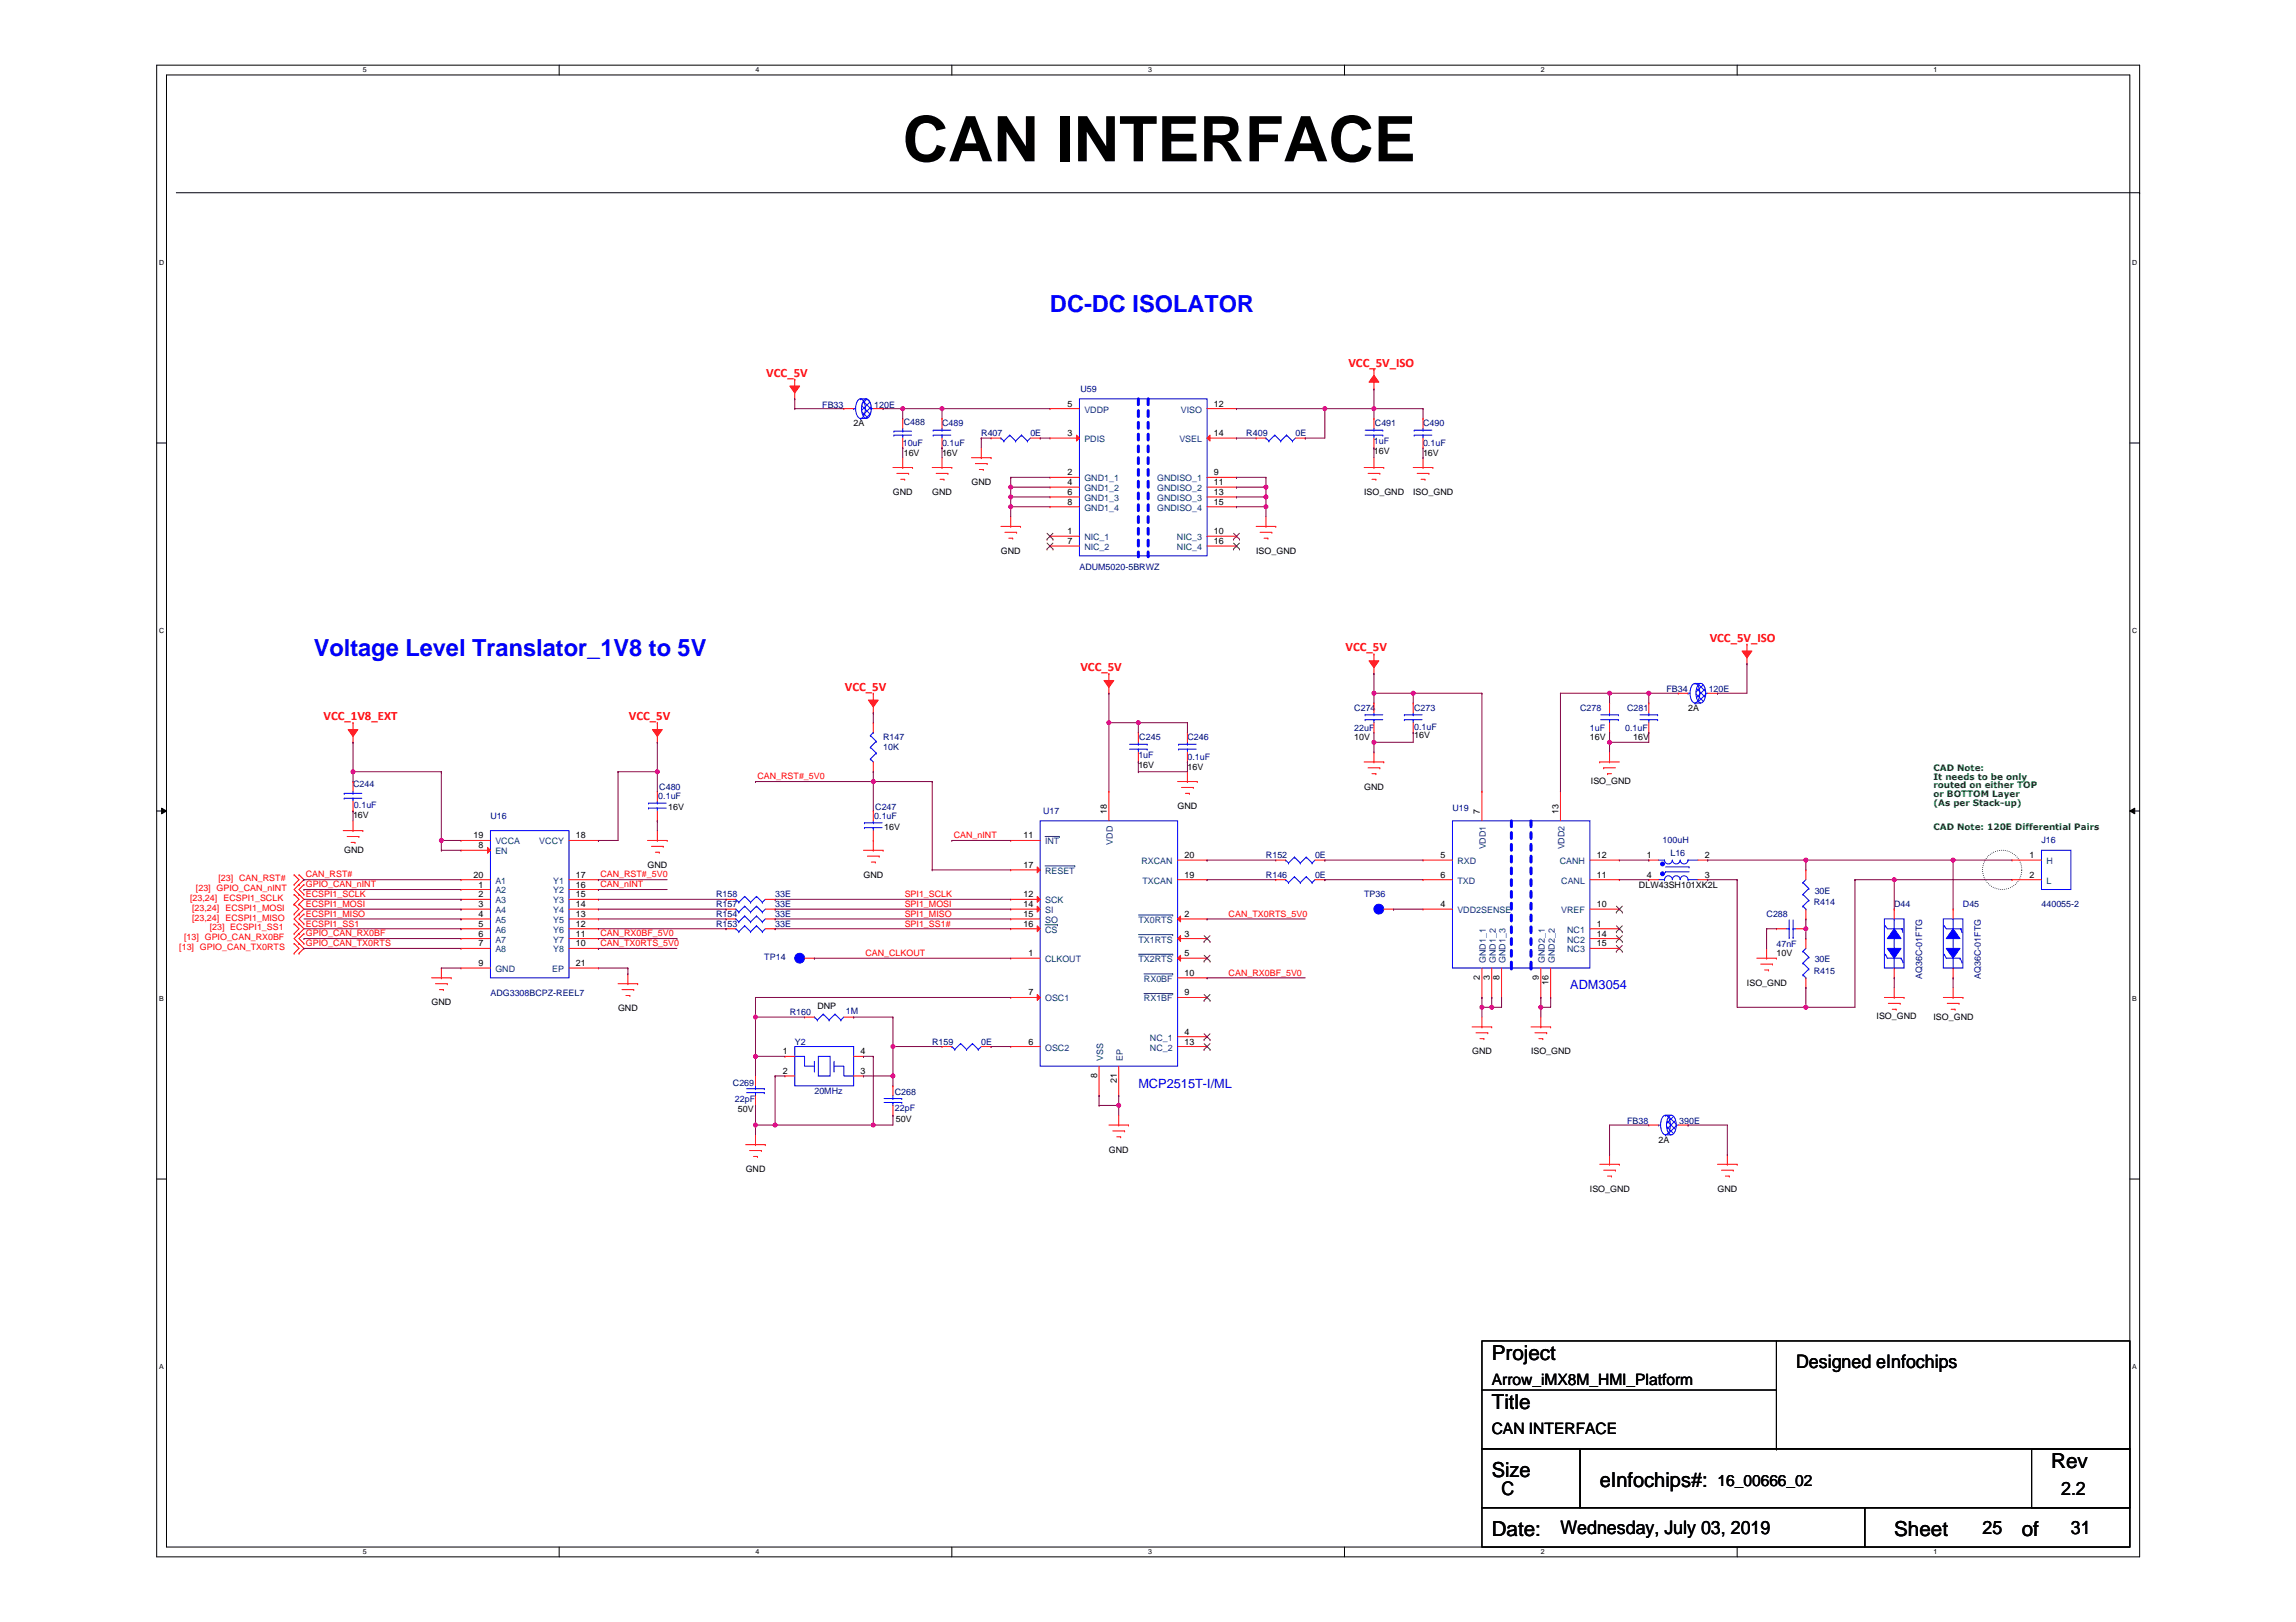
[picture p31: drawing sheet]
<svg xmlns="http://www.w3.org/2000/svg" width="297mm" height="210mm" viewBox="0 0 297 210" stroke-linecap="round" stroke-linejoin="round" font-family="sans-serif">
<defs><g id="words">
<text font-size="8.1" x="116.8" y="20.9">CAN INTERFACE</text>
<g font-size="3" fill="#00f">
<text x="135.8" y="40.4">DC-DC ISOLATOR</text>
<text x="40.6" y="84.9">Voltage Level Translator_1V8 to 5V</text>
</g>
<g font-size="2.7">
<text x="193" y="175.9">Project</text>
<text x="193" y="182.3">Title</text>
<text x="193" y="191.2">Size</text>
<text x="265.4" y="189.9">Rev</text>
<text x="207" y="192.5">eInfochips#:</text>
<text x="193" y="198.8">Date:</text>
<text x="245.1" y="198.8">Sheet</text>
<text x="261.6" y="198.8">of</text>
</g>
<g font-size="2.4">
<text x="232.4" y="177">Designed eInfochips</text>
<text x="194.3" y="193.5">C</text>
<text x="266.6" y="193.5">2.2</text>
<text x="201.9" y="198.6">Wednesday, July 03, 2019</text>
<text x="256.5" y="198.6">25</text>
<text x="267.9" y="198.6">31</text>
</g>
<g font-size="2">
<text x="193" y="179.2">Arrow_iMX8M_HMI_Platform</text>
<text x="193" y="185.5">CAN INTERFACE</text>
<text x="222.2" y="192.3">16_00666_02</text>
</g>
<g font-size="1.7" fill="#f00">
<text x="174.4" y="47.5">VCC_5V_ISO</text>
<text x="99.1" y="48.7">VCC_5V</text>
<text x="221.2" y="83">VCC_5V_ISO</text>
<text x="109.3" y="89.4">VCC_5V</text>
<text x="139.8" y="86.8">VCC_5V</text>
<text x="174.1" y="84.3">VCC_5V</text>
<text x="41.9" y="93.2">VCC_1V8_EXT</text>
<text x="81.4" y="93.2">VCC_5V</text>
</g>
<g font-size="1.7" fill="#00f">
<text x="203.1" y="128">ADM3054</text>
<text x="147.3" y="140.7">MCP2515T-I/ML</text>
</g>
<g font-size="1.1" fill="#000080">
<text x="106.4" y="52.8">FB33</text>
<text x="113.1" y="52.8">120E</text>
<text x="139.8" y="50.7">U59</text>
<text x="116.8" y="57.7">10uF</text>
<text x="116.9" y="55.1">C488</text>
<text x="121.9" y="55.2">C489</text>
<text x="121.9" y="57.7">0.1uF</text>
<text x="127" y="56.5">R407</text>
<text x="133.3" y="56.5">0E</text>
<text x="161.2" y="56.5">R409</text>
<text x="167.6" y="56.5">0E</text>
<text x="177.7" y="57.5">1uF</text>
<text x="177.9" y="55.2">C491</text>
<text x="184.1" y="55.2">C490</text>
<text x="184.1" y="57.7">0.1uF</text>
<text x="139.6" y="73.7">ADUM5020-5BRWZ</text>
<text x="215.6" y="89.6">FB34</text>
<text x="221.1" y="89.6">120E</text>
<text x="114.3" y="95.8">R147</text>
<text x="147.4" y="95.8">C245</text>
<text x="153.6" y="95.8">C246</text>
<text x="175.2" y="92">C274</text>
<text x="175.2" y="94.6">22uF</text>
<text x="183" y="92">C273</text>
<text x="183" y="94.4">0.1uF</text>
<text x="204.4" y="92">C278</text>
<text x="205.7" y="94.6">1uF</text>
<text x="210.3" y="94.6">0.1uF</text>
<text x="210.5" y="92">C281</text>
<text x="45.7" y="101.8">C244</text>
<text x="114.3" y="97.1">10K</text>
<text x="147.3" y="98.1">1uF</text>
<text x="153.6" y="98.4">0.1uF</text>
<text x="45.8" y="104.6">0.1uF</text>
<text x="63.5" y="106">U16</text>
<text x="85.2" y="103.4">0.1uF</text>
<text x="85.3" y="102.3">C480</text>
<text x="113.1" y="106">0.1uF</text>
<text x="113.2" y="104.8">C247</text>
<text x="135" y="105.3">U17</text>
<text x="187.9" y="105">U19</text>
<text x="163.8" y="113.6">R146</text>
<text x="163.8" y="111.1">R152</text>
<text x="170.1" y="113.6">0E</text>
<text x="170.1" y="111.1">0E</text>
<text x="215.1" y="109">100uH</text>
<text x="216.1" y="110.8">L16</text>
<text x="264.1" y="109.2">J16</text>
<text x="92.7" y="116.1">R158</text>
<text x="92.7" y="117.4">R157</text>
<text x="92.7" y="118.7">R154</text>
<text x="92.7" y="120">R153</text>
<text x="100.3" y="116.1">33E</text>
<text x="100.3" y="117.4">33E</text>
<text x="100.3" y="118.7">33E</text>
<text x="100.3" y="120">33E</text>
<text x="176.5" y="116.1">TP36</text>
<text x="228.5" y="118.7">C288</text>
<text x="234.6" y="117.2">R414</text>
<text x="234.8" y="115.6">30E</text>
<text x="245.1" y="117.4">D44</text>
<text x="253.9" y="117.4">D45</text>
<text x="264.1" y="117.4">440055-2</text>
<text x="98.9" y="124.3">TP14</text>
<text x="229.8" y="122.5">47nF</text>
<text x="234.8" y="124.5">30E</text>
<text x="63.5" y="128.8">ADG3308BCPZ-REEL7</text>
<text x="102.2" y="131.4">R160</text>
<text x="109.4" y="131.3">1M</text>
<text x="234.6" y="126">R415</text>
<text x="248.7" y="126.7" transform="rotate(-90 248.7 126.7)">AQ36C-01FTG</text>
<text x="256.3" y="126.7" transform="rotate(-90 256.3 126.7)">AQ36C-01FTG</text>
<text x="102.8" y="135.2">Y2</text>
<text x="120.6" y="135.2">R159</text>
<text x="127" y="135.2">0E</text>
<text x="94.8" y="140.5">C269</text>
<text x="95.1" y="142.6">22pF</text>
<text x="105.4" y="141.5">20MHz</text>
<text x="115.8" y="141.7">C268</text>
<text x="115.8" y="143.8">22pF</text>
<text x="210.5" y="145.5">FB38</text>
<text x="217.2" y="145.5">390E</text>
</g>
<g font-size="1.1">
<text x="138.1" y="52.6">5</text>
<text x="157" y="52.6">12</text>
<text x="110.4" y="55.2">2A</text>
<text x="116.9" y="59">16V</text>
<text x="121.9" y="59">16V</text>
<text x="138.1" y="56.4">3</text>
<text x="157" y="56.4">14</text>
<text x="177.8" y="58.7">16V</text>
<text x="184.1" y="59">16V</text>
<text x="115.5" y="64.1">GND</text>
<text x="120.6" y="64.1">GND</text>
<text x="125.7" y="62.8">GND</text>
<text x="138.1" y="61.5">2</text>
<text x="138.1" y="62.8">4</text>
<text x="138.1" y="64.1">6</text>
<text x="138.1" y="65.3">8</text>
<text x="157" y="61.5">9</text>
<text x="157" y="62.8">11</text>
<text x="157" y="64.1">13</text>
<text x="157" y="65.3">15</text>
<text x="176.5" y="64.1">ISO_GND</text>
<text x="182.8" y="64.1">ISO_GND</text>
<text x="129.5" y="71.7">GND</text>
<text x="138.1" y="69.1">1</text>
<text x="138.1" y="70.4">7</text>
<text x="157" y="69.1">10</text>
<text x="157" y="70.4">16</text>
<text x="162.5" y="71.7">ISO_GND</text>
<text x="175.2" y="95.8">10V</text>
<text x="183" y="95.6">16V</text>
<text x="205.7" y="95.8">16V</text>
<text x="211.3" y="95.8">16V</text>
<text x="218.4" y="92">2A</text>
<text x="147.3" y="99.4">16V</text>
<text x="153.6" y="99.6">16V</text>
<text x="205.8" y="101.4">ISO_GND</text>
<text x="45.7" y="105.9">16V</text>
<text x="86.4" y="104.8">16V</text>
<text x="114.4" y="107.4">16V</text>
<text x="143.2" y="105.3" transform="rotate(-90 143.2 105.3)">18</text>
<text x="152.3" y="104.7">GND</text>
<text x="176.5" y="102.2">GND</text>
<text x="191.5" y="105.3" transform="rotate(-90 191.5 105.3)">7</text>
<text x="201.6" y="105.3" transform="rotate(-90 201.6 105.3)">13</text>
<text x="44.5" y="110.4">GND</text>
<text x="61.3" y="108.5">19</text>
<text x="61.3" y="113.6">20</text>
<text x="61.9" y="109.8">8</text>
<text x="74.5" y="108.5">18</text>
<text x="74.5" y="113.6">17</text>
<text x="83.8" y="112.3">GND</text>
<text x="111.7" y="113.6">GND</text>
<text x="132.4" y="112.3">17</text>
<text x="132.4" y="108.5">11</text>
<text x="153.2" y="113.6">19</text>
<text x="153.2" y="111">20</text>
<text x="186.4" y="113.6">6</text>
<text x="186.4" y="111">5</text>
<text x="206.6" y="111">12</text>
<text x="206.6" y="113.6">11</text>
<text x="213" y="113.6">4</text>
<text x="213" y="111">1</text>
<text x="220.5" y="111">2</text>
<text x="220.5" y="113.6">3</text>
<text x="262.6" y="111">1</text>
<text x="262.6" y="113.6">2</text>
<text x="61.9" y="114.9">1</text>
<text x="61.9" y="116.1">2</text>
<text x="61.9" y="117.4">3</text>
<text x="61.9" y="118.7">4</text>
<text x="61.9" y="119.9">5</text>
<text x="74.5" y="114.9">16</text>
<text x="74.5" y="116.1">15</text>
<text x="74.5" y="117.4">14</text>
<text x="74.5" y="118.7">13</text>
<text x="74.5" y="119.9">12</text>
<text x="132.4" y="116.1">12</text>
<text x="132.4" y="117.4">14</text>
<text x="132.4" y="118.7">15</text>
<text x="132.4" y="119.9">16</text>
<text x="153.2" y="118.7">2</text>
<text x="186.4" y="117.4">4</text>
<text x="206.6" y="119.9">1</text>
<text x="206.6" y="117.4">10</text>
<text x="212" y="114.9">DLW43SH101XK2L</text>
<text x="61.9" y="121.2">6</text>
<text x="61.9" y="122.5">7</text>
<text x="61.9" y="125">9</text>
<text x="74.5" y="121.2">11</text>
<text x="74.5" y="122.5">10</text>
<text x="74.5" y="125">21</text>
<text x="133" y="123.7">1</text>
<text x="153.2" y="121.2">3</text>
<text x="153.2" y="123.7">5</text>
<text x="206.6" y="121.2">14</text>
<text x="206.6" y="122.5">15</text>
<text x="229.8" y="123.8">10V</text>
<text x="55.8" y="130.1">GND</text>
<text x="80" y="130.9">GND</text>
<text x="105.7" y="130.6">DNP</text>
<text x="133" y="128.8">7</text>
<text x="153.2" y="126.3">10</text>
<text x="153.2" y="128.8">9</text>
<text x="191.5" y="126.8" transform="rotate(-90 191.5 126.8)">2</text>
<text x="192.7" y="126.8" transform="rotate(-90 192.7 126.8)">3</text>
<text x="194" y="126.8" transform="rotate(-90 194 126.8)">8</text>
<text x="199.1" y="126.8" transform="rotate(-90 199.1 126.8)">9</text>
<text x="200.3" y="127.4" transform="rotate(-90 200.3 127.4)">16</text>
<text x="226" y="127.6">ISO_GND</text>
<text x="242.8" y="131.9">ISO_GND</text>
<text x="101.3" y="136.4">1</text>
<text x="111.3" y="136.4">4</text>
<text x="133" y="135.2">6</text>
<text x="153.2" y="133.9">4</text>
<text x="153.2" y="135.2">13</text>
<text x="190.4" y="136.5">GND</text>
<text x="198.1" y="136.5">ISO_GND</text>
<text x="250.1" y="132">ISO_GND</text>
<text x="95.5" y="144">50V</text>
<text x="101.3" y="139">2</text>
<text x="111.3" y="139">3</text>
<text x="141.9" y="139.5" transform="rotate(-90 141.9 139.5)">8</text>
<text x="144.5" y="140.1" transform="rotate(-90 144.5 140.1)">21</text>
<text x="115.9" y="145.2">50V</text>
<text x="143.5" y="149.2">GND</text>
<text x="214.6" y="147.9">2A</text>
<text x="96.5" y="151.7">GND</text>
<text x="205.7" y="154.2">ISO_GND</text>
<text x="222.2" y="154.2">GND</text>
</g>
<g font-size="1.1" fill="#004080">
<text x="140.3" y="53.4">VDDP</text>
<text x="152.8" y="53.4">VISO</text>
<text x="140.3" y="57.2">PDIS</text>
<text x="152.6" y="57.2">VSEL</text>
<text x="140.3" y="62.3">GND1_1</text>
<text x="140.3" y="63.6">GND1_2</text>
<text x="140.3" y="64.8">GND1_3</text>
<text x="149.7" y="62.3">GNDISO_1</text>
<text x="149.7" y="63.6">GNDISO_2</text>
<text x="149.7" y="64.8">GNDISO_3</text>
<text x="140.3" y="69.9">NIC_1</text>
<text x="140.3" y="66.1">GND1_4</text>
<text x="140.3" y="71.2">NIC_2</text>
<text x="149.7" y="66.1">GNDISO_4</text>
<text x="152.3" y="69.9">NIC_3</text>
<text x="152.3" y="71.2">NIC_4</text>
<text x="64.1" y="109.3">VCCA</text>
<text x="64.1" y="110.5">EN</text>
<text x="69.8" y="109.3">VCCY</text>
<text x="135.2" y="113.1">RESET</text>
<text x="135.2" y="109.3">INT</text>
<text x="144" y="109.3" transform="rotate(-90 144 109.3)">VDD</text>
<text x="147.7" y="111.8">RXCAN</text>
<text x="188.5" y="111.8">RXD</text>
<text x="192.2" y="109.9" transform="rotate(-90 192.2 109.9)">VDD1</text>
<text x="201.8" y="111.8">CANH</text>
<text x="202.4" y="109.9" transform="rotate(-90 202.4 109.9)">VDD2</text>
<text x="264.7" y="111.8">H</text>
<text x="64.1" y="114.4">A1</text>
<text x="64.1" y="115.6">A2</text>
<text x="64.1" y="116.9">A3</text>
<text x="64.1" y="118.2">A4</text>
<text x="64.1" y="119.4">A5</text>
<text x="71.6" y="114.4">Y1</text>
<text x="71.6" y="115.6">Y2</text>
<text x="71.6" y="116.9">Y3</text>
<text x="71.6" y="118.2">Y4</text>
<text x="71.6" y="119.4">Y5</text>
<text x="135.2" y="116.9">SCK</text>
<text x="135.2" y="118.2">SI</text>
<text x="135.2" y="119.4">SO</text>
<text x="147.3" y="119.4">TX0RTS</text>
<text x="147.8" y="114.4">TXCAN</text>
<text x="188.5" y="114.4">TXD</text>
<text x="188.5" y="118.2">VDD2SENSE</text>
<text x="202" y="118.2">VREF</text>
<text x="202" y="114.4">CANL</text>
<text x="264.7" y="114.4">L</text>
<text x="64.1" y="120.7">A6</text>
<text x="64.1" y="122">A7</text>
<text x="64.1" y="123.2">A8</text>
<text x="64.1" y="125.8">GND</text>
<text x="71.4" y="125.8">EP</text>
<text x="71.6" y="120.7">Y6</text>
<text x="71.6" y="122">Y7</text>
<text x="71.6" y="123.2">Y8</text>
<text x="135.2" y="124.5">CLKOUT</text>
<text x="135.2" y="120.7">CS</text>
<text x="147.3" y="122">TX1RTS</text>
<text x="147.3" y="124.5">TX2RTS</text>
<text x="192.2" y="124.6" transform="rotate(-90 192.2 124.6)">GND1_1</text>
<text x="193.5" y="124.6" transform="rotate(-90 193.5 124.6)">GND1_2</text>
<text x="194.8" y="124.6" transform="rotate(-90 194.8 124.6)">GND1_3</text>
<text x="199.9" y="124.6" transform="rotate(-90 199.9 124.6)">GND2_1</text>
<text x="201.1" y="124.6" transform="rotate(-90 201.1 124.6)">GND2_2</text>
<text x="202.7" y="120.7">NC1</text>
<text x="202.7" y="122">NC2</text>
<text x="202.7" y="123.2">NC3</text>
<text x="135.2" y="129.6">OSC1</text>
<text x="148" y="127.1">RX0BF</text>
<text x="148" y="129.6">RX1BF</text>
<text x="135.2" y="135.9">OSC2</text>
<text x="142.7" y="137.3" transform="rotate(-90 142.7 137.3)">VSS</text>
<text x="145.3" y="137.3" transform="rotate(-90 145.3 137.3)">EP</text>
<text x="148.8" y="134.7">NC_1</text>
<text x="148.8" y="135.9">NC_2</text>
</g>
<g font-size="1.1" fill="#f00">
<text x="98" y="100.9">CAN_RST#_5V0</text>
<text x="28.3" y="114">[23] CAN_RST#</text>
<text x="39.6" y="113.6">CAN_RST#</text>
<text x="77.7" y="113.6">CAN_RST#_5V0</text>
<text x="123.4" y="108.5">CAN_nINT</text>
<text x="24.6" y="116.6">[23,24] ECSPI1_SCLK</text>
<text x="24.8" y="117.9">[23,24] ECSPI1_MOSI</text>
<text x="24.8" y="119.2">[23,24] ECSPI1_MISO</text>
<text x="25.4" y="115.3">[23] GPIO_CAN_nINT</text>
<text x="39.6" y="114.8">GPIO_CAN_nINT</text>
<text x="39.6" y="116.1">ECSPI1_SCLK</text>
<text x="39.6" y="117.4">ECSPI1_MOSI</text>
<text x="39.6" y="118.6">ECSPI1_MISO</text>
<text x="39.6" y="119.9">ECSPI1_SS1</text>
<text x="77.7" y="114.8">CAN_nINT</text>
<text x="117" y="116.1">SPI1_SCLK</text>
<text x="117" y="117.4">SPI1_MOSI</text>
<text x="117" y="118.6">SPI1_MISO</text>
<text x="117" y="119.9">SPI1_SS1#</text>
<text x="159" y="118.6">CAN_TX0RTS_5V0</text>
<text x="23.2" y="123">[13] GPIO_CAN_TX0RTS</text>
<text x="23.8" y="121.6">[13] GPIO_CAN_RX0BF</text>
<text x="27.1" y="120.3">[23] ECSPI1_SS1</text>
<text x="39.6" y="121.2">GPIO_CAN_RX0BF</text>
<text x="39.6" y="122.4">GPIO_CAN_TX0RTS</text>
<text x="77.7" y="121.2">CAN_RX0BF_5V0</text>
<text x="77.7" y="122.4">CAN_TX0RTS_5V0</text>
<text x="112" y="123.7">CAN_CLKOUT</text>
<text x="159" y="126.3">CAN_RX0BF_5V0</text>
</g>
<g font-size="1.1" fill="#008000">
<text x="250.1" y="99.8">CAD Note:</text>
<text x="250.1" y="100.9">It needs to be only</text>
<text x="250.1" y="107.4">CAD Note: 120E Differential Pairs</text>
<text x="250.1" y="102">routed on either TOP</text>
<text x="250.1" y="103.2">or BOTTOM Layer</text>
<text x="250.1" y="104.3">(As per Stack-up)</text>
</g>
<g font-size=".9">
<text x="46.9" y="9.4">5</text>
<text x="97.7" y="9.4">4</text>
<text x="148.5" y="9.4">3</text>
<text x="199.3" y="9.4">2</text>
<text x="250.1" y="9.4">1</text>
<text x="20.6" y="34.3">D</text>
<text x="275.9" y="34.3">D</text>
<text x="20.6" y="82">C</text>
<text x="275.9" y="82">C</text>
<text x="20.6" y="129.6">B</text>
<text x="275.9" y="129.6">B</text>
<text x="20.6" y="177.2">A</text>
<text x="275.9" y="177.2">A</text>
<text x="46.9" y="201.1">5</text>
<text x="97.7" y="201.1">4</text>
<text x="148.5" y="201.1">3</text>
<text x="199.3" y="201.1">2</text>
<text x="250.1" y="201.1">1</text>
</g>
</g></defs>
<path d="M20.3 8.4h256.5v193.1h-256.5zM21.5 9.7h254v190.5h-254z" fill="none" stroke="#000" stroke-width=".13"/>
<g fill="#fff">
<path d="M46.9 8.6h.5v1h-.5z"/>
<path d="M46.9 200.3h.5v1h-.5z"/>
</g>
<path d="M72.3 8.4v1.3M72.3 200.2v1.3" fill="none" stroke="#000" stroke-width=".13"/>
<g fill="#fff">
<path d="M97.7 8.6h.5v1h-.5z"/>
<path d="M97.7 200.3h.5v1h-.5z"/>
</g>
<path d="M123.1 8.4v1.3M123.1 200.2v1.3" fill="none" stroke="#000" stroke-width=".13"/>
<g fill="#fff">
<path d="M148.5 8.6h.5v1h-.5z"/>
<path d="M148.5 200.3h.5v1h-.5z"/>
</g>
<path d="M173.9 8.4v1.3M173.9 200.2v1.3" fill="none" stroke="#000" stroke-width=".13"/>
<g fill="#fff">
<path d="M199.3 8.6h.5v1h-.5z"/>
<path d="M199.3 200.3h.5v1h-.5z"/>
</g>
<path d="M224.7 8.4v1.3M224.7 200.2v1.3" fill="none" stroke="#000" stroke-width=".13"/>
<g fill="#fff">
<path d="M250.1 8.6h.5v1h-.5z"/>
<path d="M250.1 200.3h.5v1h-.5z"/>
<path d="M20.6 33.5h.6v1h-.6z"/>
<path d="M275.9 33.5h.6v1h-.6z"/>
<path d="M20.6 81.1h.6v1.1h-.6z"/>
<path d="M275.9 81.1h.6v1.1h-.6z"/>
</g>
<path d="M20.3 57.3h1.2M275.5 57.3h1.3" fill="none" stroke="#000" stroke-width=".13"/>
<g fill="#fff">
<path d="M20.6 128.8h.6v1h-.6z"/>
<path d="M275.9 128.8h.6v1h-.6z"/>
</g>
<path d="M20.3 105h1.2M20.9 104.6l.6 .4-.6 .3zM275.5 105l.7-.4v.7zM275.5 105h1.3" fill="none" stroke="#000" stroke-width=".13"/>
<path d="M20.9 104.6l.6 .4-.6 .3zM275.5 105l.7-.4v.7z" fill="#000"/>
<g fill="#fff">
<path d="M20.6 176.4h.6v1h-.6z"/>
<path d="M275.8 176.4h.7v1h-.7z"/>
</g>
<path d="M22.8 24.9h254M276.8 24.9h.1M20.3 152.6h1.2M275.5 152.6h1.3" fill="none" stroke="#000" stroke-width=".13"/>
<circle cx="259" cy="112.6" r="2.54" fill="none" stroke="#000" stroke-width=".13" stroke-dasharray="0 .3"/>
<path d="M177.8 50.3h.1M177.8 49.5v.8" fill="none" stroke="#f00" stroke-width=".13"/>
<path d="M177.8 48.6l.6 .9h-1.3z" fill-rule="evenodd" fill="#f00"/>
<path d="M102.8 51.6h.1M102.8 50.7v.9M177.8 48.6l.6 .9h-1.3zM177.8 47.8h.1M177.8 47.8v1.4" fill="none" stroke="#f00" stroke-width=".13"/>
<path d="M102.2 50h1.3l-.7 .9z" fill-rule="evenodd" fill="#f00"/>
<g fill="none" stroke="#f00" stroke-width=".13">
<path d="M102.2 50h1.3l-.7 .9zM102.8 49.1h.1M102.8 49.1v1.4M116.8 59.2v1.3M121.9 59.2v1.3M125.7 59.2h2.5M126.2 60h1.5M126.9 59.2h.1M126.9 58v1.2M127.7 60h.1M128.2 59.2h.1M115.5 60.5h2.6"/>
<path d="M116 61.3h1.6M116.5 62h.5M116.8 60.5h.1M117 62h.1M117.6 61.3h.1M118.1 60.5h.1M120.6 60.5h2.5M121.1 61.3h1.5M121.6 62h.5M121.9 60.5h.1M122.1 62h.1M122.6 61.3h.1"/>
<path d="M123.1 60.5h.1M126.7 60.8h.5M127.2 60.8h.1M129.5 68.1h2.5M130 68.9h1.5M130.5 69.6h.5M130.8 68.1h.1M130.8 66.9v1.2M131 69.6h.1M131.5 68.9h.1M132 68.1h.1M162.5 68.1h2.6"/>
<path d="M163 68.9h1.5M163.5 69.6h.5M163.8 68.1h.1M163.8 66.9v1.2M164 69.6h.1M164.5 68.9h.1M165.1 68.1h.1M226 85.9h.1M226 85v.9"/>
</g>
<path d="M225.4 84.3h1.2l-.6 .8z" fill-rule="evenodd" fill="#f00"/>
<path d="M143.5 89.7h.1M143.5 88.8v.9M225.4 84.3h1.2l-.6 .8zM226 83.4h.1M226 83.4v1.4" fill="none" stroke="#f00" stroke-width=".13"/>
<path d="M142.8 88.1h1.3l-.6 .9z" fill-rule="evenodd" fill="#f00"/>
<path d="M142.8 88.1h1.3l-.6 .9zM143.5 87.2h.1M143.5 87.2v1.4M177.8 87.2h.1M177.8 86.3v.9" fill="none" stroke="#f00" stroke-width=".13"/>
<path d="M177.1 85.5h1.3l-.6 .9z" fill-rule="evenodd" fill="#f00"/>
<path d="M113 92.3h.1M113 91.4v.9M177.1 85.5h1.3l-.6 .9zM177.8 84.6h.1M177.8 84.6v1.4" fill="none" stroke="#f00" stroke-width=".13"/>
<path d="M112.3 90.6h1.3l-.6 .9z" fill-rule="evenodd" fill="#f00"/>
<g fill="none" stroke="#f00" stroke-width=".13">
<path d="M85 96.1h.1M85 95.2v.9M112.3 90.6h1.3l-.6 .9zM113 89.7h.1M113 89.7v1.4M153.6 99.9v1.2M176.5 98.6h2.5M177 99.4h1.5M177.8 98.6h.1M177.8 97.3v1.3M178.5 99.4h.1M179 98.6h.1"/>
<path d="M207 98.6h.1M207 98.6h2.5M207.5 99.4h.1M207.5 99.4h1.5M208.2 98.6h.1M208.2 97.3v1.3M111.7 110h2.6M112.2 110.8h1.5M112.7 111.6h.5M113 110h.1M113 108.8v1.2M113.2 111.6h.1"/>
<path d="M113.7 110.8h.1M114.3 110h.1M152.4 101.1h2.5M152.9 101.9h1.5M153.4 102.7h.5M153.6 101.1h.1M153.9 102.7h.1M154.4 101.9h.1M154.9 101.1h.1M177.5 100.1h.5M178 100.1h.1M208 100.1h.1"/>
<path d="M208 100.1h.5M190.4 132.9h2.6M191 133.7h1.5M191.5 134.4h.5M191.7 132.9h.1M191.7 131.6v1.3M192 134.4h.1M192.5 133.7h.1M193 132.9h.1M198.1 132.9h2.5M198.6 133.7h1.5M199.1 134.4h.5"/>
<path d="M199.3 132.9h.1M199.3 131.6v1.3M199.6 134.4h.1M200.1 133.7h.1M200.6 132.9h.1M227.3 124h2.5M227.8 124.8h1.5M228.3 125.5h.5M228.6 124h.1M228.6 122.7v1.3M228.8 125.5h.1M229.3 124.8h.1"/>
<path d="M229.8 124h.1M96.5 148.1h2.5M97 148.9h1.5M97.5 149.7h.5M97.7 148.1h.1M97.7 146.9v1.2M98 149.7h.1M98.5 148.9h.1M99 148.1h.1M143.5 145.6h2.5M144 146.4h1.5M144.5 147.1h.5"/>
<path d="M144.7 145.6h.1M144.7 144.3v1.3M145 147.1h.1M145.5 146.4h.1M146 145.6h.1M207 150.7h2.5M207.5 151.4h1.5M208 152.2h.5M208.2 150.7h.1M208.2 149.4v1.3M208.5 152.2h.1M209 151.4h.1"/>
<path d="M209.5 150.7h.1"/>
</g>
<path d="M84.4 94.4h1.3l-.7 .9z" fill-rule="evenodd" fill="#f00"/>
<g fill="none" stroke="#f00" stroke-width=".13">
<path d="M45.7 96.1h.1M45.7 95.2v.9M84.4 94.4h1.3l-.7 .9zM85 93.5h.1M85 93.5v1.4M44.4 107.5h2.5M44.9 108.3h1.5M45.4 109h.5M45.7 107.5h.1M45.7 106.2v1.3M45.9 109h.1M46.4 108.3h.1"/>
<path d="M46.9 107.5h.1M83.8 108.8h2.5M84.3 109.5h1.5M84.8 110.3h.5M85 108.8h.1M85 107.5v1.3M85.3 110.3h.1M85.8 109.5h.1M86.3 108.8h.1M55.8 126.5h2.6M56.3 127.3h1.6M56.8 128.1h.6"/>
<path d="M57.1 126.5h.1M57.1 125.3v1.2M57.4 128.1h.1M57.9 127.3h.1M58.4 126.5h.1"/>
</g>
<path d="M45 94.4h1.3l-.6 .9z" fill-rule="evenodd" fill="#f00"/>
<g fill="none" stroke="#f00" stroke-width=".13">
<path d="M177.8 59.2v1.3M184.1 59.2v1.3M176.5 60.5h2.5M177 61.3h1.5M177.5 62h.5M177.8 60.5h.1M178 62h.1M178.5 61.3h.1M179 60.5h.1M182.8 60.5h2.6M183.3 61.3h1.6M183.8 62h.6"/>
<path d="M184.1 60.5h.1M184.4 62h.1M184.9 61.3h.1M185.4 60.5h.1M45 94.4h1.3l-.6 .9zM45.7 93.5h.1M45.7 93.5v1.4M38.1 115.7h.1M38.1 117h.1M38.1 118.3h.1M38.1 119.6h.1M38.1 113.2h.1"/>
<path d="M38.1 114.5h.1M38.1 115.7l.6 .7-.6 .6M38.1 117l.6 .7-.6 .6M38.1 119.6l.6 .6-.6 .6M38.1 113.2l.6 .6-.6 .7M38.7 117h.1M38.7 115.7h.1M38.7 118.3h.1M38.7 119.6h.1M38.7 114.5h.1M38.7 113.2h.1M38.7 115.7l.6 .7-.6 .6"/>
<path d="M38.7 117l.6 .7-1.2 1.2 1.2 1.3-1.2 1.3 1.2 1.2-.6 .7M38.7 113.2l.6 .6-1.2 1.3 .6 .6M39.3 119.6h.1M39.3 118.3h.1M39.3 115.7h.1M39.3 114.5h.1M39.3 118.3l-.6 .6 .6 .7M39.3 114.5l-.6 .6 .6 .6M113 105h.1M113 108.8h.1M113 105v1.2M113 107.5v1.3"/>
<path d="M38.1 120.8h.1M38.1 123.4h.1M38.1 122.1h.1M38.1 122.1l.6 .6-.6 .7M38.7 120.8h.1M38.7 122.1h.1M38.7 123.4h.1M39.3 120.8h.1M39.3 122.1h.1M39.3 120.8l-.6 .7 .6 .6M80 127.3h2.5M80.5 128.1h1.5"/>
<path d="M81 128.8h.5M81.2 127.3h.1M81.2 126v1.3M81.5 128.8h.1M82 128.1h.1M82.5 127.3h.1M243.8 129.1h2.5M244.3 129.8h1.5M244.8 130.6h.5M245.1 129.1h.1M245.1 127.8v1.3M245.3 130.6h.1"/>
<path d="M245.8 129.8h.1M246.3 129.1h.1M251.4 129.1h2.6M251.9 129.8h1.5M252.4 130.6h.5M252.7 129.1h.1M252.7 127.8v1.3M252.9 130.6h.1M253.4 129.8h.1M254 129.1h.1M222.2 150.7h2.5M222.7 151.4h1.5"/>
<path d="M223.2 152.2h.5M223.5 150.7h.1M223.5 149.4v1.3M223.7 152.2h.1M224.2 151.4h.1M224.7 150.7h.1"/>
</g>
<path d="M191.7 173.5h83.8v14h-83.8zM191.7 179.9h38.1M229.8 179.9h.1M229.8 173.5v14M191.7 187.5h12.7v7.6h-12.7zM191.7 195.1h49.6v5.1h-49.6zM204.4 187.5h71.1v7.6h-71.1zM229.8 187.5h.1M241.3 195.1h34.2v5.1h-34.2zM262.8 187.5h12.7v7.6h-12.7z" fill="none" stroke="#000" stroke-width=".13"/>
<path d="M111.8 107.1h.1M111.8 106.5h.1M111.8 107.1h2.3M111.8 106.5h2.3M113 106.5h.1M113 107.1h.1M113 106.2v.3M113 107.1v.4" fill="none" stroke="#00f" stroke-width=".13"/>
<circle cx="178.4" cy="117.6" r=".63" fill="#00f"/>
<circle cx="178.4" cy="117.6" r=".63" fill="none" stroke="#00f" stroke-width=".13"/>
<path d="M179 117.7h1.3M180.3 117.7h.1" fill="none" stroke="#f00" stroke-width=".13"/>
<path d="M251.8 122.7h1.8l-.9 1.3z" fill-rule="evenodd" fill="#00f"/>
<path d="M251.8 122.7h1.8l-.9 1.3zM251.8 124h1.8M252.7 125.3h.1M252.7 124v1.3M253.6 124h.1" fill="none" stroke="#00f" stroke-width=".13"/>
<path d="M252.7 120.2l.9 1.3h-1.8z" fill-rule="evenodd" fill="#00f"/>
<g fill="none" stroke="#00f" stroke-width=".13">
<path d="M115.6 56.3h.1M115.6 55.8h.1M115.6 56.3h2.3M115.6 55.8h2.3M116.8 56.3h.1M116.8 55.8h.1M116.8 55.4v.4M116.8 56.3v.4M176.6 93.1h.1M176.6 92.5h.1M176.6 93.1h2.3M176.6 92.5h2.3"/>
<path d="M177.8 92.5h.1M177.8 93.1h.1M177.8 92.3v.2M177.8 93.1v.4M181.7 93.1h.1M181.7 92.5h.1M181.7 93.1h2.3M181.7 92.5h2.3M182.8 92.5h.1M182.8 93.1h.1M182.8 92.3v.2M182.8 93.1v.4"/>
<path d="M44.5 103.3h.1M44.5 102.7h.1M44.5 103.3h2.3M44.5 102.7h2.3M45.7 102.7h.1M45.7 103.3h.1M45.7 102.4v.3M45.7 103.3v.4M214.6 113.8h.7M214.6 111.3h.7M215.1 111.7h.1M215.3 113.8h.1"/>
<path d="M215.3 113.8a.51 .51 0 0 1 .6-.5 .51 .51 0 0 1 .5 .5 .51 .51 0 0 1 .5-.5 .51 .51 0 0 1 .5 .5 .51 .51 0 0 1 .5-.5 .51 .51 0 0 1 .5 .5M215.3 111.3a.51 .51 0 0 0 .6 .5 .51 .51 0 0 0 .5-.5 .51 .51 0 0 0 .5 .5 .51 .51 0 0 0 .5-.5 .51 .51 0 0 0 .5 .5 .51 .51 0 0 0 .5-.5M215.3 111.3h.1M215.5 112.8h.1M215.5 112.2h3M215.5 112.8h3M218.4 113.8h.1M218.4 111.3h.1M218.4 113.8h1.3M218.4 111.3h1.3M218.5 112.2h.1M251.4 118.9h2.5v6.4h-2.5z"/>
<path d="M251.5 119.8h.1M251.5 119.8l.3 .4h1.9M252.7 118.9h.1M252.7 118.9v1.3M102.8 135.4h7.6v5.1h-7.6zM102.8 136.7h1.3v1.3h1.3M105.4 138.6h.1M105.4 131.6h.1M105.4 137.3v1.3M105.4 131.6l.3 .4M105.7 132h.1M105.9 136.7h1.5v2.5h-1.5z"/>
<path d="M106.5 131.2h.1M106.5 131.2l.8 .8M106.5 131.2l-.8 .8M107.3 132h.1M107.9 138.6h.1M107.9 138h1.3v1.2h1.2M107.9 137.3v1.3M108 131.2h.1M108 131.2l.8 .8M108 131.2l-.7 .8M108.8 132h.1M109.2 131.6l-.4 .4"/>
<path d="M233.2 123.1h.1M233.2 124.6h.1M233.2 126.2h.1M233.2 123.1l.8 .8M233.2 124.6l.8 .8M233.2 126.2l.4 .3M233.6 126.5h.1M233.6 122.7l-.4 .4M234 123.9h.1M234 125.4h.1M234 123.9l-.8 .7M234 125.4l-.8 .8"/>
<path d="M251.5 123.5h.1M251.5 123.5l.3 .5M252.7 120.2l.9 1.3h-1.8zM252.7 122.7h.1M252.7 121.5v1.2M253.6 124l.2 .5M253.7 120.2h.1M253.7 120.2l.1 .5M253.8 124.5h.1"/>
</g>
<g fill="none" stroke="#f00" stroke-width=".13">
<path d="M116.8 54.2h.1M116.8 58h.1M116.8 54.2v1.2M116.8 56.7v1.3M177.8 91h.1M177.8 94.8h.1M177.8 91v1.3M177.8 93.5v1.3M182.8 91h.1M182.8 94.8h.1M182.8 91v1.3M182.8 93.5v1.3"/>
<path d="M45.7 101.1h.1M45.7 105h.1M45.7 101.1v1.3M45.7 103.7v1.3M252.7 117.7h.1M252.7 117.7v1.2M101.6 136.7h.1M101.6 139.2h.1M101.6 136.7h1.2M101.6 139.2h1.2M104.1 131.6h.1M104.1 131.6h1.3"/>
<path d="M109.2 131.6h1.2M110.4 131.6h.1M110.4 136.7h1.3M110.4 139.2h1.3M111.7 136.7h.1M111.7 139.2h.1M233.6 121.5h.1M233.6 127.8h.1M233.6 121.5v1.2M233.6 126.5v1.3M252.7 126.5h.1M252.7 125.3v1.2"/>
</g>
<circle cx="215.1" cy="113.1" r=".25" fill="#00f"/>
<circle cx="215.1" cy="113.1" r=".25" fill="none" stroke="#00f" stroke-width=".13"/>
<circle cx="215.1" cy="111.8" r=".25" fill="#00f"/>
<g fill="none" stroke="#00f" stroke-width=".13">
<path d="M134.6 106.2h17.8v31.8h-17.8z"/>
<circle cx="215.1" cy="111.8" r=".25"/>
</g>
<g fill="none" stroke="#f00" stroke-width=".13">
<path d="M143.5 102.4h.1M143.5 102.4v3.8M152.4 113.8h3.8M152.4 111.3h3.8M156.2 113.8h.1M156.2 111.3h.1M213.3 113.8h.1M213.3 111.3h.1M213.3 113.8h1.3M213.3 111.3h1.3M219.7 113.8h1.2M219.7 111.3h1.2"/>
<path d="M220.9 111.3h.1M220.9 113.8h.1"/>
</g>
<path d="M134.2 128.7l.4 .4-.4 .4z" fill="#f00"/>
<path d="M130.8 129.1h.1M130.8 135.4h.1M130.8 124h.1M130.8 129.1h3.8M130.8 135.4h3.8M130.8 124h3.8M134.2 128.7l.4 .4-.4 .4z" fill="none" stroke="#f00" stroke-width=".13"/>
<path d="M134.2 116l.4 .4-.4 .4z" fill="#f00"/>
<path d="M130.8 116.4h.1M130.8 116.4h3.8M134.2 116l.4 .4-.4 .4z" fill="none" stroke="#f00" stroke-width=".13"/>
<path d="M134.2 117.3l.4 .4-.4 .3z" fill="#f00"/>
<path d="M130.8 117.7h.1M130.8 118.9h.1M130.8 117.7h3.8M130.8 118.9h3.8M134.2 117.3l.4 .4-.4 .3z" fill="none" stroke="#f00" stroke-width=".13"/>
<path d="M134.2 119.8l.4 .4-.4 .4z" fill="#f00"/>
<path d="M134.2 119.8l.4 .4-.4 .4zM130.8 120.2h.1M130.8 120.2h3.8M142.2 138v3.8M144.7 138v3.8M142.2 141.8h.1M144.7 141.8h.1" fill="none" stroke="#f00" stroke-width=".13"/>
<path d="M135.2 119.7h1.6M136.8 119.7h.1" fill="none" stroke="#004080" stroke-width=".13"/>
<path d="M134.2 112.2l.4 .4-.4 .4z" fill="#f00"/>
<path d="M130.8 112.6h.1M130.8 108.8h.1M130.8 112.6h3.8M130.8 108.8h3.8M134.2 112.2l.4 .4-.4 .4z" fill="none" stroke="#f00" stroke-width=".13"/>
<path d="M135.2 112.1h3.8M135.2 108.2h1.9M137.1 108.2h.1M139 112.1h.1" fill="none" stroke="#004080" stroke-width=".13"/>
<path d="M152.7 118.5v.8l-.3-.4z" fill="#f00"/>
<path d="M152.4 118.9h3.8M152.7 118.5v.8l-.3-.4zM156.2 118.9h.1" fill="none" stroke="#f00" stroke-width=".13"/>
<path d="M147.3 118.4h4.4M151.7 118.4h.1" fill="none" stroke="#004080" stroke-width=".13"/>
<path d="M152.7 121.1v.7l-.3-.3z" fill="#f00"/>
<path d="M152.4 121.5h3.8M152.7 121.1v.7l-.3-.3zM156.2 121.5h.1" fill="none" stroke="#f00" stroke-width=".13"/>
<path d="M155.8 121.9h.1M155.8 121.1l.7 .8M156.5 121.1l-.7 .8M156.5 121.9h.1" fill="none" stroke="#804000" stroke-width=".13"/>
<path d="M147.3 120.9h4.4M151.7 120.9h.1" fill="none" stroke="#004080" stroke-width=".13"/>
<path d="M152.7 123.6v.8l-.3-.4z" fill="#f00"/>
<g fill="none" stroke="#f00" stroke-width=".13">
<path d="M121.9 54.2h.1M121.9 58h.1M121.9 54.2v1.2M121.9 56.7v1.3M128.2 56.7h.1M128.2 56.7h1.3M133.3 56.7h1.3M134.6 56.7h.1M147.3 94.8h.1M147.3 98.6h.1M147.3 94.8v1.3M147.3 97.3v1.3"/>
<path d="M153.6 94.8h.1M153.6 98.6h.1M153.6 94.8v1.3M153.6 97.3v1.3M85 102.4h.1M85 106.2h.1M85 102.4v1.3M85 105v1.2M165.1 113.8h.1M165.1 113.8h1.2M170.1 113.8h1.3M171.4 113.8h.1"/>
<path d="M97.7 139.2h.1M97.7 139.2v1.3M152.4 124h3.8M152.4 126.5h3.8M152.4 129.1h3.8M152.4 134.2h3.8M152.4 135.4h3.8M152.7 123.6v.8l-.3-.4zM156.2 124h.1M156.2 126.5h.1M156.2 129.1h.1M156.2 134.2h.1"/>
<path d="M156.2 135.4h.1M229.8 120.2h.1M229.8 120.2h1.3M232.4 120.2h1.2M233.6 120.2h.1M97.7 143.1h.1M97.7 141.8v1.3M115.5 140.5h.1M115.5 144.3h.1M115.5 140.5v1.3M115.5 143.1v1.2"/>
</g>
<g fill="none" stroke="#804000" stroke-width=".13">
<path d="M155.8 124.4h.1M155.8 129.5h.1M155.8 134.6h.1M155.8 135.8h.1M155.8 123.6l.7 .8M155.8 128.7l.7 .8M155.8 133.8l.7 .8M155.8 135.1l.7 .7M156.5 123.6l-.7 .8M156.5 128.7l-.7 .8M156.5 133.8l-.7 .8M156.5 135.1l-.7 .7"/>
<path d="M156.5 124.4h.1M156.5 129.5h.1M156.5 134.6h.1M156.5 135.8h.1"/>
</g>
<path d="M147.3 123.5h4.4M148 126h3.7M148 128.6h3.7M151.7 123.5h.1M151.7 126h.1M151.7 128.6h.1" fill="none" stroke="#004080" stroke-width=".13"/>
<g fill="none" stroke="#00f" stroke-width=".13">
<path d="M120.7 56.3h.1M120.7 55.7h.1M120.7 56.3h2.3M120.7 55.7h2.3M121.9 55.7h.1M121.9 56.3h.1M121.9 55.4v.3M121.9 56.3v.4M129.5 56.7h.1M129.5 56.7l.4 .4M129.9 57.1h.1M130.6 56.3h.1"/>
<path d="M130.6 56.3l.8 .8M130.6 56.3l-.7 .8M131.4 57.1h.1M132.2 56.3h.1M132.2 56.3l.7 .8M132.2 56.3l-.8 .8M132.9 57.1h.1M133.3 56.7l-.4 .4M146.1 97h2.3M146.1 96.3h2.3M147.3 96.3h.1M147.3 97h.1"/>
<path d="M147.3 96.1v.2M147.3 97v.3M148.4 97h.1M148.4 96.3h.1M152.5 97h.1M152.5 96.3h.1M152.5 97h2.3M152.5 96.3h2.3M153.6 96.3h.1M153.6 97h.1M153.6 96.1v.2M153.6 97v.3"/>
<path d="M83.9 104.6h.1M83.9 103.9h.1M83.9 104.6h2.3M83.9 103.9h2.3M85 103.9h.1M85 104.6h.1M85 103.7v.2M85 104.6v.4M166.3 113.8h.1M166.3 113.8l.4 .4M166.7 114.2h.1M167.5 113.5h.1"/>
<path d="M167.5 113.5l.7 .7M167.5 113.5l-.8 .7M168.2 114.2h.1M169 113.5h.1M169 113.5l.7 .7M169 113.5l-.8 .7M169.7 114.2h.1M170.1 113.8l-.4 .4M231.5 119v2.3M232 119v2.3M231.1 120.2h.4M231.5 121.3h.1"/>
<path d="M231.5 120.2h.1M232 121.3h.1M232 120.2h.1M232 120.2h.4M96.6 141.4h2.3M96.6 140.9h2.3M97.7 141.4h.1M97.7 140.9h.1M97.7 140.5v.4M97.7 141.4v.4M98.9 141.4h.1M98.9 140.9h.1"/>
<path d="M114.4 142.7h2.3M114.4 142.2h2.3M115.5 142.7h.1M115.5 142.2h.1M115.5 141.8v.4M115.5 142.7v.4M116.7 142.7h.1M116.7 142.2h.1"/>
</g>
<circle cx="103.5" cy="124" r=".63" fill="#00f"/>
<g fill="none" stroke="#00f" stroke-width=".13">
<path d="M163.8 56.7h.1M163.8 56.7l.4 .4M164.2 57.1h.1M164.9 56.3h.1M164.9 56.3l.8 .8M164.9 56.3l-.7 .8M165.7 57.1h.1M166.4 56.3h.1M166.4 56.3l.8 .8M166.4 56.3l-.7 .8M167.2 57.1h.1M167.6 56.7l-.4 .4"/>
<circle cx="103.5" cy="124" r=".63"/>
</g>
<path d="M162.5 56.7h.1M162.5 56.7h1.3M167.6 56.7h1.3M168.9 56.7h.1M104.1 124h1.3M105.4 124h.1" fill="none" stroke="#f00" stroke-width=".13"/>
<path d="M219.8 88.5l.2-.1a1.13 1.13 0 0 1 .7 1.3 1.14 1.14 0 0 1-.7 1.3 1.14 1.14 0 0 1-.6-1.3l.1-.5z" fill-rule="evenodd" fill="#fff"/>
<path d="M219.8 88.5l.2-.1a1.13 1.13 0 0 1 .7 1.3 1.14 1.14 0 0 1-.7 1.3 1.14 1.14 0 0 1-.6-1.3l.1-.5z" fill-rule="evenodd" fill="#00f"/>
<path d="M218.4 89.7h.1M218.4 89.7h.2M219 88.5l.3-.1a1.13 1.13 0 0 1 .6 1.3 1.14 1.14 0 0 1-.6 1.3 1.14 1.14 0 0 1-.7-1.3l.1-.5zM219.3 91h.1M219.3 88.4h.1M219.3 91h.7M219.3 88.4h.7M219.8 88.5l.2-.1a1.13 1.13 0 0 1 .7 1.3 1.14 1.14 0 0 1-.7 1.3 1.14 1.14 0 0 1-.6-1.3l.1-.5zM220.7 89.7h.1M220.7 89.7h.2M187.9 106.2h17.8v19.1h-17.8zM264.1 110h3.8v5.1h-3.8z" fill="none" stroke="#00f" stroke-width=".13"/>
<path d="M217.1 89.7h.1M217.1 89.7h1.3M220.9 89.7h1.3M222.2 89.7h.1M260.3 111.3h.1M260.3 113.8h.1M260.3 111.3h3.8M260.3 113.8h3.8" fill="none" stroke="#f00" stroke-width=".13"/>
<path d="M195.5 106.2v19.1" fill="none" stroke="#00f" stroke-width=".38" stroke-dasharray=".8 .8"/>
<circle cx="195.5" cy="125.3" r=".19" fill="#00f" stroke-dasharray=".8 .8"/>
<path d="M198.1 106.2v19.1" fill="none" stroke="#00f" stroke-width=".38" stroke-dasharray=".8 .8"/>
<circle cx="198.1" cy="125.3" r=".19" fill="#00f" stroke-dasharray=".8 .8"/>
<g fill="none" stroke="#f00" stroke-width=".13">
<path d="M177.8 54.2h.1M177.8 58h.1M177.8 54.2v1.2M177.8 56.7v1.3M184.1 113.8h.1M184.1 111.3h.1M184.1 117.7h.1M184.1 117.7h3.8M184.1 113.8h3.8M184.1 111.3h3.8M191.7 102.4h.1M191.7 102.4v3.8"/>
<path d="M201.9 102.4h.1M201.9 102.4v3.8M205.7 117.7h3.8M205.7 113.8h3.8M205.7 111.3h3.8M209.5 117.7h.1M209.5 111.3h.1M209.5 113.8h.1M191.7 129.1h.1M191.7 125.3v3.8M193 129.1h.1M193 125.3v3.8"/>
<path d="M194.3 129.1h.1M194.3 125.3v3.8M199.3 129.1h.1M199.3 125.3v3.8M200.6 129.1h.1M200.6 125.3v3.8M205.7 120.2h3.8M205.7 121.5h3.8M205.7 122.7h3.8M209.5 120.2h.1M209.5 121.5h.1M209.5 122.7h.1"/>
</g>
<g fill="none" stroke="#804000" stroke-width=".13">
<path d="M209.1 118h.1M209.1 119.8l.8 .8M209.1 117.3l.8 .7M209.9 119.8l-.8 .8M209.9 117.3l-.8 .7M209.9 118h.1M209.1 120.6h.1M209.1 121.9h.1M209.1 123.1h.1M209.1 121.1l.8 .8M209.1 122.4l.8 .7M209.9 121.1l-.8 .8"/>
<path d="M209.9 122.4l-.8 .7M209.9 120.6h.1M209.9 121.9h.1M209.9 123.1h.1"/>
</g>
<path d="M176.6 56.3h2.3M176.6 55.7h2.3M177.8 55.7h.1M177.8 56.3h.1M177.8 55.4v.3M177.8 56.3v.4M178.9 56.3h.1M178.9 55.7h.1" fill="none" stroke="#00f" stroke-width=".13"/>
<path d="M244.2 122.7h1.7l-.8 1.3z" fill-rule="evenodd" fill="#00f"/>
<path d="M244.2 122.7h1.7l-.8 1.3zM244.2 124h1.7M245.1 125.3h.1M245.1 124v1.3M245.9 124h.1" fill="none" stroke="#00f" stroke-width=".13"/>
<path d="M245.1 120.2l.8 1.3h-1.7z" fill-rule="evenodd" fill="#00f"/>
<g fill="none" stroke="#00f" stroke-width=".13">
<path d="M63.5 107.5h10.1v19h-10.1zM243.8 118.9h2.5v6.4h-2.5zM243.9 119.8h.1M243.9 119.8l.3 .4h1.9M245.1 118.9h.1M245.1 118.9v1.3M123.1 135.4h.1M123.1 135.4l.4 .4M123.5 135.8h.1M124.3 135.1h.1M124.3 135.1l.7 .7M124.3 135.1l-.8 .7"/>
<path d="M125 135.8h.1M125.8 135.1h.1M125.8 135.1l.8 .7M125.8 135.1l-.8 .7M126.6 135.8h.1M126.9 135.4l-.3 .4M243.9 123.5h.1M243.9 123.5l.3 .5M245.1 120.2l.8 1.3h-1.7zM245.1 122.7h.1M245.1 121.5v1.2M245.9 124l.3 .5"/>
<path d="M246.1 120.2h.1M246.1 120.2l.1 .5M246.2 124.5h.1"/>
</g>
<path d="M59.6 108.8h.1M59.6 108.8h3.9M245.1 117.7h.1M245.1 117.7v1.2M121.9 135.4h.1M121.9 135.4h1.2M126.9 135.4h1.3M128.2 135.4h.1M245.1 126.5h.1M245.1 125.3v1.2" fill="none" stroke="#f00" stroke-width=".13"/>
<path d="M63.1 109.7l.4 .3-.4 .4z" fill="#f00"/>
<g fill="none" stroke="#f00" stroke-width=".13">
<path d="M184.1 54.2h.1M184.1 58h.1M184.1 54.2v1.2M184.1 56.7v1.3M59.6 110h.1M59.6 113.8h.1M59.6 115.1h.1M59.6 116.4h.1M59.6 117.7h.1M59.6 118.9h.1M59.6 110h3.9M59.6 113.8h3.9"/>
<path d="M59.6 115.1h3.9M59.6 116.4h3.9M59.6 117.7h3.9M59.6 118.9h3.9M63.1 109.7l.4 .3-.4 .4zM73.6 113.8h3.8M73.6 115.1h3.8M73.6 116.4h3.8M73.6 117.7h3.8M73.6 118.9h3.8M73.6 108.8h3.8M77.4 108.8h.1"/>
<path d="M77.4 113.8h.1M77.4 115.1h.1M77.4 116.4h.1M77.4 117.7h.1M77.4 118.9h.1M165.1 111.3h.1M165.1 111.3h1.2M170.1 111.3h1.3M171.4 111.3h.1M233.6 112.6h.1M233.6 118.9h.1M233.6 112.6v1.2"/>
<path d="M233.6 117.7v1.2M59.6 120.2h.1M59.6 121.5h.1M59.6 122.7h.1M59.6 125.3h.1M59.6 120.2h3.9M59.6 121.5h3.9M59.6 122.7h3.9M59.6 125.3h3.9M73.6 120.2h3.8M73.6 121.5h3.8M73.6 122.7h3.8"/>
<path d="M73.6 125.3h3.8M77.4 120.2h.1M77.4 121.5h.1M77.4 122.7h.1M77.4 125.3h.1"/>
</g>
<g fill="none" stroke="#00f" stroke-width=".13">
<path d="M183 56.3h.1M183 55.7h.1M183 56.3h2.2M183 55.7h2.2M184.1 55.7h.1M184.1 56.3h.1M184.1 55.4v.3M184.1 56.3v.4M166.3 111.3h.1M166.3 111.3l.4 .4M166.7 111.7h.1M167.5 110.9h.1"/>
<path d="M167.5 110.9l.7 .8M167.5 110.9l-.8 .8M168.2 111.7h.1M169 110.9h.1M169 110.9l.7 .8M169 110.9l-.8 .8M169.7 111.7h.1M170.1 111.3l-.4 .4M233.2 114.2h.1M233.2 115.7h.1M233.2 117.3h.1M233.2 114.2l.8 .8"/>
<path d="M233.2 115.7l.8 .8M233.2 117.3l.4 .4M233.6 117.7h.1M233.6 113.8l-.4 .4M234 115h.1M234 116.5h.1M234 115l-.8 .7M234 116.5l-.8 .8"/>
</g>
<path d="M111.8 51.7l.3-.1a1.13 1.13 0 0 1 .6 1.3 1.14 1.14 0 0 1-.6 1.2 1.14 1.14 0 0 1-.6-1.2v-.5z" fill-rule="evenodd" fill="#fff"/>
<path d="M111.8 51.7l.3-.1a1.13 1.13 0 0 1 .6 1.3 1.14 1.14 0 0 1-.6 1.2 1.14 1.14 0 0 1-.6-1.2v-.5z" fill-rule="evenodd" fill="#00f"/>
<g fill="none" stroke="#00f" stroke-width=".13">
<path d="M110.4 52.9h.1M110.4 52.9h.3M111.1 51.7l.2-.1a1.13 1.13 0 0 1 .7 1.3 1.14 1.14 0 0 1-.7 1.2 1.14 1.14 0 0 1-.6-1.2v-.5zM111.3 54.2h.1M111.3 51.6h.1M111.3 54.2h.8M111.3 51.6h.8M111.8 51.7l.3-.1a1.13 1.13 0 0 1 .6 1.3 1.14 1.14 0 0 1-.6 1.2 1.14 1.14 0 0 1-.6-1.2v-.5zM112.7 52.9h.1M112.7 52.9h.3M139.7 51.6h16.5v20.3h-16.5zM207.1 93.1h2.3"/>
<path d="M207.1 92.5h2.3M208.2 92.5h.1M208.2 93.1h.1M208.2 92.3v.2M208.2 93.1v.4M209.4 93.1h.1M209.4 92.5h.1M95.2 116.4h.1M95.2 117.7h.1M95.2 118.9h.1M95.2 116.4l.4 .4M95.2 117.7l.4 .3"/>
<path d="M95.2 118.9l.4 .4M95.6 116.8h.1M95.6 118h.1M95.6 119.3h.1M96.3 116h.1M96.3 117.3h.1M96.3 118.5h.1M96.3 116l.8 .8M96.3 116l-.7 .8M96.3 117.3l.8 .7M96.3 117.3l-.7 .7M96.3 118.5l.8 .8"/>
<path d="M96.3 118.5l-.7 .8M97.1 116.8h.1M97.1 118h.1M97.1 119.3h.1M97.9 116h.1M97.9 117.3h.1M97.9 118.5h.1M97.9 116l.7 .8M97.9 116l-.8 .8M97.9 117.3l.7 .7M97.9 117.3l-.8 .7M97.9 118.5l.7 .8"/>
<path d="M97.9 118.5l-.8 .8M98.6 116.8h.1M98.6 118h.1M98.6 119.3h.1M99 116.4l-.4 .4M99 117.7l-.4 .3M99 118.9l-.4 .4"/>
</g>
<g fill="none" stroke="#f00" stroke-width=".13">
<path d="M109.2 52.9h.1M109.2 52.9h1.2M113 52.9h1.3M114.3 52.9h.1M208.2 91h.1M208.2 94.8h.1M208.2 91v1.3M208.2 93.5v1.3M93.9 116.4h.1M93.9 117.7h.1M93.9 118.9h.1M93.9 116.4h1.3"/>
<path d="M93.9 117.7h1.3M93.9 118.9h1.3M99 116.4h1.3M99 117.7h1.3M99 118.9h1.3M100.3 116.4h.1M100.3 117.7h.1M100.3 118.9h.1"/>
</g>
<path d="M148.5 51.6v20.3" fill="none" stroke="#00f" stroke-width=".38" stroke-dasharray=".8 .8"/>
<circle cx="148.5" cy="71.9" r=".19" fill="#00f" stroke-dasharray=".8 .8"/>
<path d="M147.3 51.6v20.3" fill="none" stroke="#00f" stroke-width=".38" stroke-dasharray=".8 .8"/>
<circle cx="147.3" cy="71.9" r=".19" fill="#00f" stroke-dasharray=".8 .8"/>
<path d="M135.8 69.4h.1M135.8 61.8h.1M135.8 69.4h3.9M135.8 61.8h3.9" fill="none" stroke="#f00" stroke-width=".13"/>
<path d="M135.5 69.8h.1M135.5 69l.7 .8M136.2 69l-.7 .8M136.2 69.8h.1" fill="none" stroke="#804000" stroke-width=".13"/>
<path d="M139.3 56.3l.4 .4-.4 .4z" fill="#f00"/>
<g fill="none" stroke="#f00" stroke-width=".13">
<path d="M135.8 56.7h.1M135.8 52.9h.1M135.8 56.7h3.9M135.8 52.9h3.9M139.3 56.3l.4 .4-.4 .4zM135.8 63h.1M135.8 64.3h.1M135.8 65.6h.1M135.8 70.7h.1M135.8 63h3.9M135.8 64.3h3.9M135.8 65.6h3.9"/>
<path d="M135.8 70.7h3.9M156.2 63h3.8M156.2 64.3h3.8M156.2 65.6h3.8M156.2 70.7h3.8M156.2 69.4h3.8M156.2 61.8h3.8M160 69.4h.1M160 70.7h.1M160 61.8h.1M160 63h.1M160 64.3h.1"/>
<path d="M160 65.6h.1"/>
</g>
<path d="M135.5 71.1h.1M135.5 70.3l.7 .8M136.2 70.3l-.7 .8M136.2 71.1h.1M159.6 69.8h.1M159.6 71.1h.1M159.6 69l.8 .8M159.6 70.3l.8 .8M160.4 69l-.8 .8M160.4 70.3l-.8 .8M160.4 69.8h.1M160.4 71.1h.1" fill="none" stroke="#804000" stroke-width=".13"/>
<path d="M156.2 56.7l.3-.4v.8z" fill="#f00"/>
<g fill="none" stroke="#f00" stroke-width=".13">
<path d="M156.2 56.7l.3-.4v.8zM156.2 56.7h3.8M156.2 52.9h3.8M160 56.7h.1M160 52.9h.1M213.3 91h.1M213.3 94.8h.1M213.3 91v1.3M213.3 93.5v1.3M93.9 120.2h.1M93.9 120.2h1.3M99 120.2h1.3"/>
<path d="M100.3 120.2h.1"/>
</g>
<g fill="none" stroke="#00f" stroke-width=".13">
<path d="M212.2 93.1h2.3M212.2 92.5h2.3M213.3 92.5h.1M213.3 93.1h.1M213.3 92.3v.2M213.3 93.1v.4M214.5 93.1h.1M214.5 92.5h.1M96.3 119.8h.1M96.3 119.8l.8 .8M96.3 119.8l-.7 .8M97.9 119.8h.1"/>
<path d="M97.9 119.8l.7 .8M97.9 119.8l-.8 .8M95.2 120.2h.1M95.2 120.2l.4 .4M95.6 120.6h.1M97.1 120.6h.1M98.6 120.6h.1M99 120.2l-.4 .4"/>
</g>
<path d="M216 144.4l.2-.1a1.13 1.13 0 0 1 .7 1.3 1.14 1.14 0 0 1-.7 1.3 1.14 1.14 0 0 1-.6-1.3v-.5z" fill-rule="evenodd" fill="#fff"/>
<path d="M216 144.4l.2-.1a1.13 1.13 0 0 1 .7 1.3 1.14 1.14 0 0 1-.7 1.3 1.14 1.14 0 0 1-.6-1.3v-.5z" fill-rule="evenodd" fill="#00f"/>
<g fill="none" stroke="#00f" stroke-width=".13">
<path d="M112.6 98.2h.1M112.6 96.7h.1M112.6 95.2h.1M112.6 98.2l.4 .4M112.6 96.7l.8 .8M112.6 95.2l.8 .7M113 94.8h.1M113 94.8l-.4 .4M113.4 97.5h.1M113.4 95.9h.1M113.4 97.5l-.8 .7M113.4 95.9l-.8 .8"/>
<path d="M214.6 145.6h.1M214.6 145.6h.2M215.2 144.4l.3-.1a1.13 1.13 0 0 1 .6 1.3 1.14 1.14 0 0 1-.6 1.3 1.14 1.14 0 0 1-.7-1.3l.1-.5zM215.5 146.9h.1M215.5 144.3h.1M215.5 146.9h.7M215.5 144.3h.7M216 144.4l.2-.1a1.13 1.13 0 0 1 .7 1.3 1.14 1.14 0 0 1-.7 1.3 1.14 1.14 0 0 1-.6-1.3v-.5zM216.9 145.6h.1M216.9 145.6h.2"/>
</g>
<path d="M113 99.9h.1M113 93.5h.1M113 93.5v1.3M113 98.6v1.3M213.3 145.6h.1M213.3 145.6h1.3M217.1 145.6h1.3M218.4 145.6h.1" fill="none" stroke="#f00" stroke-width=".13"/>
<path d="M102.8 51.6h.1M102.8 52.9h.1M102.8 51.6v1.3M102.8 52.9h6.4M114.3 52.9h.1M114.3 52.9h7.6M116.8 52.9h.1M116.8 52.9v1.3M177.8 50.3h.1M177.8 50.3v2.6" fill="none" stroke="#800040" stroke-width=".13"/>
<circle cx="121.9" cy="52.9" r=".25" fill="#f0f"/>
<circle cx="121.9" cy="52.9" r=".25" fill="none" stroke="#f0f" stroke-width=".13"/>
<circle cx="116.8" cy="52.9" r=".25" fill="#f0f"/>
<circle cx="116.8" cy="52.9" r=".25" fill="none" stroke="#f0f" stroke-width=".13"/>
<path d="M121.9 52.9h.1M121.9 52.9h13.9M121.9 52.9v1.3M160 52.9h.1M160 52.9h11.4" fill="none" stroke="#800040" stroke-width=".13"/>
<circle cx="171.4" cy="52.9" r=".25" fill="#f0f"/>
<circle cx="171.4" cy="52.9" r=".25" fill="none" stroke="#f0f" stroke-width=".13"/>
<path d="M171.4 52.9h.1M171.4 52.9h12.7M171.4 52.9v3.8M177.8 52.9h.1M177.8 52.9v1.3" fill="none" stroke="#800040" stroke-width=".13"/>
<circle cx="177.7" cy="52.9" r=".25" fill="#f0f"/>
<circle cx="177.7" cy="52.9" r=".25" fill="none" stroke="#f0f" stroke-width=".13"/>
<g fill="none" stroke="#800040" stroke-width=".13">
<path d="M116.8 58h.1M116.8 58v1.2M121.9 58h.1M121.9 58v1.2M126.9 56.7h.1M126.9 56.7h1.3M126.9 56.7v1.3M134.6 56.7h.1M134.6 56.7h1.2M160 56.7h.1M160 56.7h2.5M168.9 56.7h.1"/>
<path d="M168.9 56.7h2.5M177.8 58h.1M177.8 58v1.2M184.1 52.9h.1M184.1 52.9v1.3M130.8 61.8h.1M130.8 63h.1M130.8 61.8h5M130.8 61.8v2.5M130.8 63h5M160 61.8h.1M160 61.8h3.8"/>
<path d="M163.8 61.8h.1M163.8 61.8v1.2"/>
</g>
<circle cx="130.8" cy="63" r=".25" fill="#f0f"/>
<circle cx="130.8" cy="63" r=".25" fill="none" stroke="#f0f" stroke-width=".13"/>
<path d="M160 63h.1M160 63h3.8" fill="none" stroke="#800040" stroke-width=".13"/>
<circle cx="163.8" cy="63" r=".25" fill="#f0f"/>
<circle cx="163.8" cy="63" r=".25" fill="none" stroke="#f0f" stroke-width=".13"/>
<path d="M163.8 63h.1M163.8 63v1.3" fill="none" stroke="#800040" stroke-width=".13"/>
<circle cx="163.8" cy="64.3" r=".25" fill="#f0f"/>
<circle cx="163.8" cy="64.3" r=".25" fill="none" stroke="#f0f" stroke-width=".13"/>
<path d="M130.8 64.3h.1M130.8 64.3v1.3M130.8 64.3h5" fill="none" stroke="#800040" stroke-width=".13"/>
<circle cx="130.8" cy="64.3" r=".25" fill="#f0f"/>
<circle cx="130.8" cy="64.3" r=".25" fill="none" stroke="#f0f" stroke-width=".13"/>
<path d="M130.8 65.6h.1M130.8 65.6v1.3M130.8 65.6h5M160 64.3h.1M160 64.3h3.8M163.8 64.3h.1M163.8 64.3v1.3" fill="none" stroke="#800040" stroke-width=".13"/>
<circle cx="130.8" cy="65.6" r=".25" fill="#f0f"/>
<circle cx="130.8" cy="65.6" r=".25" fill="none" stroke="#f0f" stroke-width=".13"/>
<path d="M160 65.6h.1M160 65.6h3.8" fill="none" stroke="#800040" stroke-width=".13"/>
<circle cx="163.8" cy="65.6" r=".25" fill="#f0f"/>
<circle cx="163.8" cy="65.6" r=".25" fill="none" stroke="#f0f" stroke-width=".13"/>
<path d="M163.8 65.6h.1M163.8 65.6v1.3M213.3 89.7h.1M213.3 89.7h3.8M222.2 89.7h.1M226 85.9h.1M226 85.9v3.8h-3.8" fill="none" stroke="#800040" stroke-width=".13"/>
<circle cx="213.3" cy="89.7" r=".25" fill="#f0f"/>
<circle cx="213.3" cy="89.7" r=".25" fill="none" stroke="#f0f" stroke-width=".13"/>
<path d="M208.2 89.7h.1M208.2 89.7h5.1M208.2 89.7v1.3M213.3 89.7h.1M213.3 89.7v1.3" fill="none" stroke="#800040" stroke-width=".13"/>
<circle cx="208.2" cy="89.7" r=".25" fill="#f0f"/>
<circle cx="208.2" cy="89.7" r=".25" fill="none" stroke="#f0f" stroke-width=".13"/>
<path d="M143.5 89.7h.1M143.5 89.7v3.8M177.8 87.2h.1M177.8 89.7h.1M177.8 87.2v2.5M177.8 89.7h5M208.2 96.1h.1M208.2 96.1h5.1M208.2 96.1v1.2" fill="none" stroke="#800040" stroke-width=".13"/>
<circle cx="182.8" cy="89.7" r=".25" fill="#f0f"/>
<circle cx="182.8" cy="89.7" r=".25" fill="none" stroke="#f0f" stroke-width=".13"/>
<circle cx="177.7" cy="89.7" r=".25" fill="#f0f"/>
<circle cx="177.7" cy="89.7" r=".25" fill="none" stroke="#f0f" stroke-width=".13"/>
<path d="M113 92.3h.1M113 92.3v1.2M143.5 93.5h.1M143.5 93.5v8.9M177.8 89.7h.1M177.8 89.7v1.3M182.8 89.7h.1M182.8 89.7v1.3" fill="none" stroke="#800040" stroke-width=".13"/>
<circle cx="143.5" cy="93.5" r=".25" fill="#f0f"/>
<circle cx="143.5" cy="93.5" r=".25" fill="none" stroke="#f0f" stroke-width=".13"/>
<path d="M143.5 93.5h.1M143.5 93.5h10.1M147.3 93.5h.1M147.3 93.5v1.3" fill="none" stroke="#800040" stroke-width=".13"/>
<circle cx="147.3" cy="93.5" r=".25" fill="#f0f"/>
<circle cx="147.3" cy="93.5" r=".25" fill="none" stroke="#f0f" stroke-width=".13"/>
<g fill="none" stroke="#800040" stroke-width=".13">
<path d="M113 99.9h.1M113 99.9v1.2h-15.3M147.3 98.6h.1M147.3 99.9h.1M147.3 98.6v1.3M153.6 93.5h.1M153.6 98.6h.1M153.6 93.5v1.3M153.6 98.6v1.3h-6.3M177.8 96.1h.1M177.8 94.8v1.3M182.8 94.8h.1"/>
<path d="M182.8 94.8v1.3h-5M97.7 101.1h.1"/>
</g>
<circle cx="177.7" cy="96.1" r=".25" fill="#f0f"/>
<circle cx="177.7" cy="96.1" r=".25" fill="none" stroke="#f0f" stroke-width=".13"/>
<path d="M113 101.1h.1M113 101.1v3.9M113 101.1h7.6" fill="none" stroke="#800040" stroke-width=".13"/>
<circle cx="113" cy="101.1" r=".25" fill="#f0f"/>
<circle cx="113" cy="101.1" r=".25" fill="none" stroke="#f0f" stroke-width=".13"/>
<g fill="none" stroke="#800040" stroke-width=".13">
<path d="M77.4 116.4h16.5M77.4 117.7h16.5M77.4 118.9h16.5M93.9 116.4h.1M93.9 117.7h.1M93.9 118.9h.1M100.3 116.4h.1M100.3 117.7h.1M100.3 118.9h.1M100.3 116.4h30.5M100.3 117.7h30.5M100.3 118.9h30.5"/>
<path d="M120.6 101.1h.1M120.6 112.6h.1M120.6 101.1v11.5M120.6 112.6h10.2M123.1 108.8h.1M123.1 108.8h7.7M156.2 111.3h.1M156.2 113.8h.1M156.2 111.3h8.9M156.2 113.8h8.9M171.4 111.3h.1M171.4 113.8h.1"/>
<path d="M171.4 111.3h12.7M171.4 113.8h12.7M209.5 111.3h3.8M213.3 111.3h.1M233.6 118.9h.1M233.6 118.9v1.3M240 113.8h.1M240 113.8h5.1M240 113.8v16.6M77.4 120.2h16.5M93.9 120.2h.1M97.7 129.1h.1"/>
<path d="M97.7 129.1h33.1M97.7 129.1v2.5M100.3 120.2h.1M100.3 120.2h30.5M105.4 124h.1M105.4 124h25.4M191.7 130.4h.1M191.7 130.4h1.3M224.7 130.4h8.9M228.6 120.2h.1M228.6 120.2v2.5M228.6 120.2h1.2"/>
<path d="M233.6 130.4h.1"/>
</g>
<circle cx="97.7" cy="131.6" r=".25" fill="#f0f"/>
<circle cx="97.7" cy="131.6" r=".25" fill="none" stroke="#f0f" stroke-width=".13"/>
<path d="M115.5 135.4h.1M115.5 135.4v3.8M115.5 135.4h6.4M208.2 149.4h.1M208.2 145.6h.1M208.2 145.6v3.8M208.2 145.6h5.1M223.5 149.4h.1M223.5 145.6v3.8" fill="none" stroke="#800040" stroke-width=".13"/>
<circle cx="115.5" cy="135.4" r=".25" fill="#f0f"/>
<circle cx="115.5" cy="135.4" r=".25" fill="none" stroke="#f0f" stroke-width=".13"/>
<path d="M128.2 135.4h.1M128.2 135.4h2.6M142.2 143.1h.1M144.7 141.8h.1M144.7 141.8v1.3h-2.5" fill="none" stroke="#800040" stroke-width=".13"/>
<circle cx="144.7" cy="143" r=".25" fill="#f0f"/>
<circle cx="144.7" cy="143" r=".25" fill="none" stroke="#f0f" stroke-width=".13"/>
<path d="M97.7 143.1h.1M97.7 143.1v2.5" fill="none" stroke="#800040" stroke-width=".13"/>
<circle cx="97.7" cy="145.6" r=".25" fill="#f0f"/>
<circle cx="97.7" cy="145.6" r=".25" fill="none" stroke="#f0f" stroke-width=".13"/>
<path d="M45.7 96.1h.1M45.7 99.9h.1M45.7 96.1v3.8M45.7 99.9h11.4M85 96.1h.1M85 96.1v3.8M115.5 144.3h.1M115.5 144.3v1.3" fill="none" stroke="#800040" stroke-width=".13"/>
<circle cx="45.7" cy="99.9" r=".25" fill="#f0f"/>
<circle cx="45.7" cy="99.9" r=".25" fill="none" stroke="#f0f" stroke-width=".13"/>
<path d="M45.7 99.9h.1M45.7 99.9v1.2M57.1 99.9h.1M57.1 99.9v8.9" fill="none" stroke="#800040" stroke-width=".13"/>
<circle cx="57.1" cy="108.8" r=".25" fill="#f0f"/>
<circle cx="57.1" cy="108.8" r=".25" fill="none" stroke="#f0f" stroke-width=".13"/>
<path d="M80 99.9h.1M80 99.9h5" fill="none" stroke="#800040" stroke-width=".13"/>
<circle cx="85" cy="99.9" r=".25" fill="#f0f"/>
<circle cx="85" cy="99.9" r=".25" fill="none" stroke="#f0f" stroke-width=".13"/>
<g fill="none" stroke="#800040" stroke-width=".13">
<path d="M80 99.9h.1M80 99.9v8.9h-2.6M85 99.9h.1M85 99.9v2.5M39.3 115.1h.1M39.3 113.8h.1M39.3 115.1h20.3M39.3 116.4h20.3M39.3 117.7h20.3M39.3 118.9h20.3M39.3 113.8h20.3M45.7 105h.1"/>
<path d="M45.7 105v1.2M57.1 108.8h.1M57.1 110h.1M57.1 108.8h2.5M57.1 108.8v1.2M57.1 110h2.5M59.6 116.4h.1M59.6 117.7h.1M59.6 118.9h.1M77.4 108.8h.1M77.4 115.1h.1M77.4 113.8h.1"/>
<path d="M77.4 115.1h8.9M77.4 113.8h8.9M85 106.2h.1M85 106.2v1.3M245.1 113.8h.1M245.1 113.8h15.2M39.3 120.2h20.3M57.1 125.3h.1M57.1 125.3h2.5M59.6 120.2h.1"/>
</g>
<circle cx="245.1" cy="113.8" r=".25" fill="#f0f"/>
<circle cx="245.1" cy="113.8" r=".25" fill="none" stroke="#f0f" stroke-width=".13"/>
<path d="M252.7 111.3h.1M252.7 111.3v6.4M252.7 111.3h7.6M233.6 120.2h.1M233.6 120.2v1.3" fill="none" stroke="#800040" stroke-width=".13"/>
<circle cx="233.6" cy="120.2" r=".25" fill="#f0f"/>
<circle cx="233.6" cy="120.2" r=".25" fill="none" stroke="#f0f" stroke-width=".13"/>
<g fill="none" stroke="#800040" stroke-width=".13">
<path d="M184.1 59.2h.1M184.1 58v1.2M156.2 118.9h.1M156.2 118.9h12.7M224.7 113.8h.1M224.7 113.8v16.6M233.6 111.3h.1M233.6 111.3h19.1M39.3 121.5h.1M39.3 121.5h20.3M77.4 121.5h10.2M87.6 121.5h.1"/>
<path d="M156.2 126.5h.1M156.2 126.5h12.7M142.2 141.8h.1M142.2 141.8v1.3M144.7 143.1h.1M144.7 143.1v1.2"/>
</g>
<circle cx="252.7" cy="111.3" r=".25" fill="#f0f"/>
<circle cx="252.7" cy="111.3" r=".25" fill="none" stroke="#f0f" stroke-width=".13"/>
<circle cx="233.6" cy="111.3" r=".25" fill="#f0f"/>
<circle cx="233.6" cy="111.3" r=".25" fill="none" stroke="#f0f" stroke-width=".13"/>
<path d="M97.7 136.7h.1M97.7 136.7v2.5" fill="none" stroke="#800040" stroke-width=".13"/>
<circle cx="97.7" cy="136.7" r=".25" fill="#f0f"/>
<circle cx="97.7" cy="136.7" r=".25" fill="none" stroke="#f0f" stroke-width=".13"/>
<path d="M97.7 136.7h.1M97.7 136.7h3.9M111.7 136.7h.1M111.7 136.7h1.3M97.7 145.6h.1M97.7 145.6h15.3M97.7 145.6v1.3M100.3 145.6h.1" fill="none" stroke="#800040" stroke-width=".13"/>
<circle cx="113" cy="145.6" r=".25" fill="#f0f"/>
<circle cx="113" cy="145.6" r=".25" fill="none" stroke="#f0f" stroke-width=".13"/>
<path d="M100.3 139.2h.1M100.3 139.2h1.3M100.3 139.2v6.4" fill="none" stroke="#800040" stroke-width=".13"/>
<circle cx="100.3" cy="145.6" r=".25" fill="#f0f"/>
<circle cx="100.3" cy="145.6" r=".25" fill="none" stroke="#f0f" stroke-width=".13"/>
<g fill="none" stroke="#800040" stroke-width=".13">
<path d="M39.3 122.7h.1M39.3 122.7h20.3M77.4 122.7h.1M77.4 125.3h3.8M77.4 122.7h10.2M81.2 125.3h.1M81.2 126h.1M81.2 125.3v.7M97.7 131.6h.1M97.7 131.6h6.4M97.7 131.6v5.1M110.4 131.6h.1"/>
<path d="M110.4 131.6h5.1M111.7 139.2h.1M111.7 139.2h3.8M115.5 131.6h.1M115.5 139.2h.1M115.5 131.6v3.8M115.5 139.2v1.3"/>
</g>
<circle cx="115.5" cy="139.2" r=".25" fill="#f0f"/>
<circle cx="115.5" cy="139.2" r=".25" fill="none" stroke="#f0f" stroke-width=".13"/>
<path d="M209.5 113.8h3.8M213.3 113.8h.1M113 136.7h.1M113 136.7v8.9M233.6 127.8h.1M233.6 127.8v2.6M245.1 126.5h.1M245.1 126.5v1.3M252.7 126.5h.1M252.7 126.5v1.3M113 145.6h.1M113 145.6h2.5" fill="none" stroke="#800040" stroke-width=".13"/>
<circle cx="233.6" cy="130.4" r=".25" fill="#f0f"/>
<circle cx="233.6" cy="130.4" r=".25" fill="none" stroke="#f0f" stroke-width=".13"/>
<path d="M191.7 129.1h.1M191.7 129.1v1.3M233.6 130.4h.1M233.6 130.4h6.4" fill="none" stroke="#800040" stroke-width=".13"/>
<circle cx="191.7" cy="130.3" r=".25" fill="#f0f"/>
<circle cx="191.7" cy="130.3" r=".25" fill="none" stroke="#f0f" stroke-width=".13"/>
<path d="M191.7 130.4h.1M191.7 130.4v1.2M193 129.1h.1M193 129.1v1.3M194.3 129.1h.1M194.3 129.1v1.3" fill="none" stroke="#800040" stroke-width=".13"/>
<circle cx="193" cy="130.3" r=".25" fill="#f0f"/>
<circle cx="193" cy="130.3" r=".25" fill="none" stroke="#f0f" stroke-width=".13"/>
<path d="M193 130.4h.1M193 130.4h1.3M199.3 129.1h.1M199.3 129.1v1.3" fill="none" stroke="#800040" stroke-width=".13"/>
<circle cx="199.3" cy="130.3" r=".25" fill="#f0f"/>
<circle cx="199.3" cy="130.3" r=".25" fill="none" stroke="#f0f" stroke-width=".13"/>
<g fill="none" stroke="#800040" stroke-width=".13">
<path d="M177.8 97.3h.1M177.8 96.1v1.2M182.8 89.7h.1M182.8 89.7h8.9M191.7 89.7h.1M191.7 89.7v12.7M201.9 89.7h.1M201.9 89.7h6.3M201.9 89.7v12.7M208.2 89.7h.1M208.2 94.8h.1M208.2 94.8v1.3"/>
<path d="M180.3 117.7h.1M180.3 117.7h3.8M233.6 111.3h.1M233.6 111.3v1.3M245.1 113.8h.1M245.1 113.8v3.9M199.3 130.4h.1M199.3 130.4v1.2M200.6 129.1h.1M200.6 129.1v1.3h-1.3"/>
</g>
<circle cx="208.2" cy="96.1" r=".25" fill="#f0f"/>
<circle cx="208.2" cy="96.1" r=".25" fill="none" stroke="#f0f" stroke-width=".13"/>
<path d="M213.3 94.8h.1M213.3 94.8v1.3M220.9 113.8h.1M220.9 111.3h.1M220.9 113.8h3.8M220.9 111.3h12.7M218.4 145.6h.1M218.4 145.6h5.1" fill="none" stroke="#800040" stroke-width=".13"/>
<circle cx="121.9" cy="52.9" r=".25" fill="#f0f"/>
<circle cx="121.9" cy="52.9" r=".25" fill="none" stroke="#f0f" stroke-width=".13"/>
<circle cx="116.8" cy="52.9" r=".25" fill="#f0f"/>
<circle cx="116.8" cy="52.9" r=".25" fill="none" stroke="#f0f" stroke-width=".13"/>
<circle cx="171.4" cy="52.9" r=".25" fill="#f0f"/>
<circle cx="171.4" cy="52.9" r=".25" fill="none" stroke="#f0f" stroke-width=".13"/>
<circle cx="177.7" cy="52.9" r=".25" fill="#f0f"/>
<circle cx="177.7" cy="52.9" r=".25" fill="none" stroke="#f0f" stroke-width=".13"/>
<circle cx="130.8" cy="63" r=".25" fill="#f0f"/>
<circle cx="130.8" cy="63" r=".25" fill="none" stroke="#f0f" stroke-width=".13"/>
<circle cx="163.8" cy="63" r=".25" fill="#f0f"/>
<circle cx="163.8" cy="63" r=".25" fill="none" stroke="#f0f" stroke-width=".13"/>
<circle cx="163.8" cy="64.3" r=".25" fill="#f0f"/>
<circle cx="163.8" cy="64.3" r=".25" fill="none" stroke="#f0f" stroke-width=".13"/>
<circle cx="130.8" cy="64.3" r=".25" fill="#f0f"/>
<circle cx="130.8" cy="64.3" r=".25" fill="none" stroke="#f0f" stroke-width=".13"/>
<circle cx="130.8" cy="65.6" r=".25" fill="#f0f"/>
<circle cx="130.8" cy="65.6" r=".25" fill="none" stroke="#f0f" stroke-width=".13"/>
<circle cx="163.8" cy="65.6" r=".25" fill="#f0f"/>
<circle cx="163.8" cy="65.6" r=".25" fill="none" stroke="#f0f" stroke-width=".13"/>
<circle cx="213.3" cy="89.7" r=".25" fill="#f0f"/>
<circle cx="213.3" cy="89.7" r=".25" fill="none" stroke="#f0f" stroke-width=".13"/>
<circle cx="208.2" cy="89.7" r=".25" fill="#f0f"/>
<circle cx="208.2" cy="89.7" r=".25" fill="none" stroke="#f0f" stroke-width=".13"/>
<circle cx="182.8" cy="89.7" r=".25" fill="#f0f"/>
<circle cx="182.8" cy="89.7" r=".25" fill="none" stroke="#f0f" stroke-width=".13"/>
<circle cx="177.7" cy="89.7" r=".25" fill="#f0f"/>
<circle cx="177.7" cy="89.7" r=".25" fill="none" stroke="#f0f" stroke-width=".13"/>
<circle cx="143.5" cy="93.5" r=".25" fill="#f0f"/>
<circle cx="143.5" cy="93.5" r=".25" fill="none" stroke="#f0f" stroke-width=".13"/>
<circle cx="147.3" cy="93.5" r=".25" fill="#f0f"/>
<circle cx="147.3" cy="93.5" r=".25" fill="none" stroke="#f0f" stroke-width=".13"/>
<circle cx="177.7" cy="96.1" r=".25" fill="#f0f"/>
<circle cx="177.7" cy="96.1" r=".25" fill="none" stroke="#f0f" stroke-width=".13"/>
<circle cx="113" cy="101.1" r=".25" fill="#f0f"/>
<circle cx="113" cy="101.1" r=".25" fill="none" stroke="#f0f" stroke-width=".13"/>
<circle cx="97.7" cy="131.6" r=".25" fill="#f0f"/>
<circle cx="97.7" cy="131.6" r=".25" fill="none" stroke="#f0f" stroke-width=".13"/>
<circle cx="115.5" cy="135.4" r=".25" fill="#f0f"/>
<circle cx="115.5" cy="135.4" r=".25" fill="none" stroke="#f0f" stroke-width=".13"/>
<circle cx="144.7" cy="143" r=".25" fill="#f0f"/>
<circle cx="144.7" cy="143" r=".25" fill="none" stroke="#f0f" stroke-width=".13"/>
<circle cx="97.7" cy="145.6" r=".25" fill="#f0f"/>
<circle cx="97.7" cy="145.6" r=".25" fill="none" stroke="#f0f" stroke-width=".13"/>
<circle cx="45.7" cy="99.9" r=".25" fill="#f0f"/>
<circle cx="45.7" cy="99.9" r=".25" fill="none" stroke="#f0f" stroke-width=".13"/>
<circle cx="57.1" cy="108.8" r=".25" fill="#f0f"/>
<circle cx="57.1" cy="108.8" r=".25" fill="none" stroke="#f0f" stroke-width=".13"/>
<circle cx="85" cy="99.9" r=".25" fill="#f0f"/>
<circle cx="85" cy="99.9" r=".25" fill="none" stroke="#f0f" stroke-width=".13"/>
<circle cx="245.1" cy="113.8" r=".25" fill="#f0f"/>
<circle cx="245.1" cy="113.8" r=".25" fill="none" stroke="#f0f" stroke-width=".13"/>
<circle cx="233.6" cy="120.2" r=".25" fill="#f0f"/>
<circle cx="233.6" cy="120.2" r=".25" fill="none" stroke="#f0f" stroke-width=".13"/>
<circle cx="252.7" cy="111.3" r=".25" fill="#f0f"/>
<circle cx="252.7" cy="111.3" r=".25" fill="none" stroke="#f0f" stroke-width=".13"/>
<circle cx="233.6" cy="111.3" r=".25" fill="#f0f"/>
<circle cx="233.6" cy="111.3" r=".25" fill="none" stroke="#f0f" stroke-width=".13"/>
<circle cx="97.7" cy="136.7" r=".25" fill="#f0f"/>
<circle cx="97.7" cy="136.7" r=".25" fill="none" stroke="#f0f" stroke-width=".13"/>
<circle cx="113" cy="145.6" r=".25" fill="#f0f"/>
<circle cx="113" cy="145.6" r=".25" fill="none" stroke="#f0f" stroke-width=".13"/>
<circle cx="100.3" cy="145.6" r=".25" fill="#f0f"/>
<circle cx="100.3" cy="145.6" r=".25" fill="none" stroke="#f0f" stroke-width=".13"/>
<circle cx="115.5" cy="139.2" r=".25" fill="#f0f"/>
<circle cx="115.5" cy="139.2" r=".25" fill="none" stroke="#f0f" stroke-width=".13"/>
<circle cx="233.6" cy="130.4" r=".25" fill="#f0f"/>
<circle cx="233.6" cy="130.4" r=".25" fill="none" stroke="#f0f" stroke-width=".13"/>
<circle cx="191.7" cy="130.3" r=".25" fill="#f0f"/>
<circle cx="191.7" cy="130.3" r=".25" fill="none" stroke="#f0f" stroke-width=".13"/>
<circle cx="193" cy="130.3" r=".25" fill="#f0f"/>
<circle cx="193" cy="130.3" r=".25" fill="none" stroke="#f0f" stroke-width=".13"/>
<circle cx="199.3" cy="130.3" r=".25" fill="#f0f"/>
<circle cx="199.3" cy="130.3" r=".25" fill="none" stroke="#f0f" stroke-width=".13"/>
<circle cx="208.2" cy="96.1" r=".25" fill="#f0f"/>
<circle cx="208.2" cy="96.1" r=".25" fill="none" stroke="#f0f" stroke-width=".13"/>
<use href="#words"/>
</svg>
